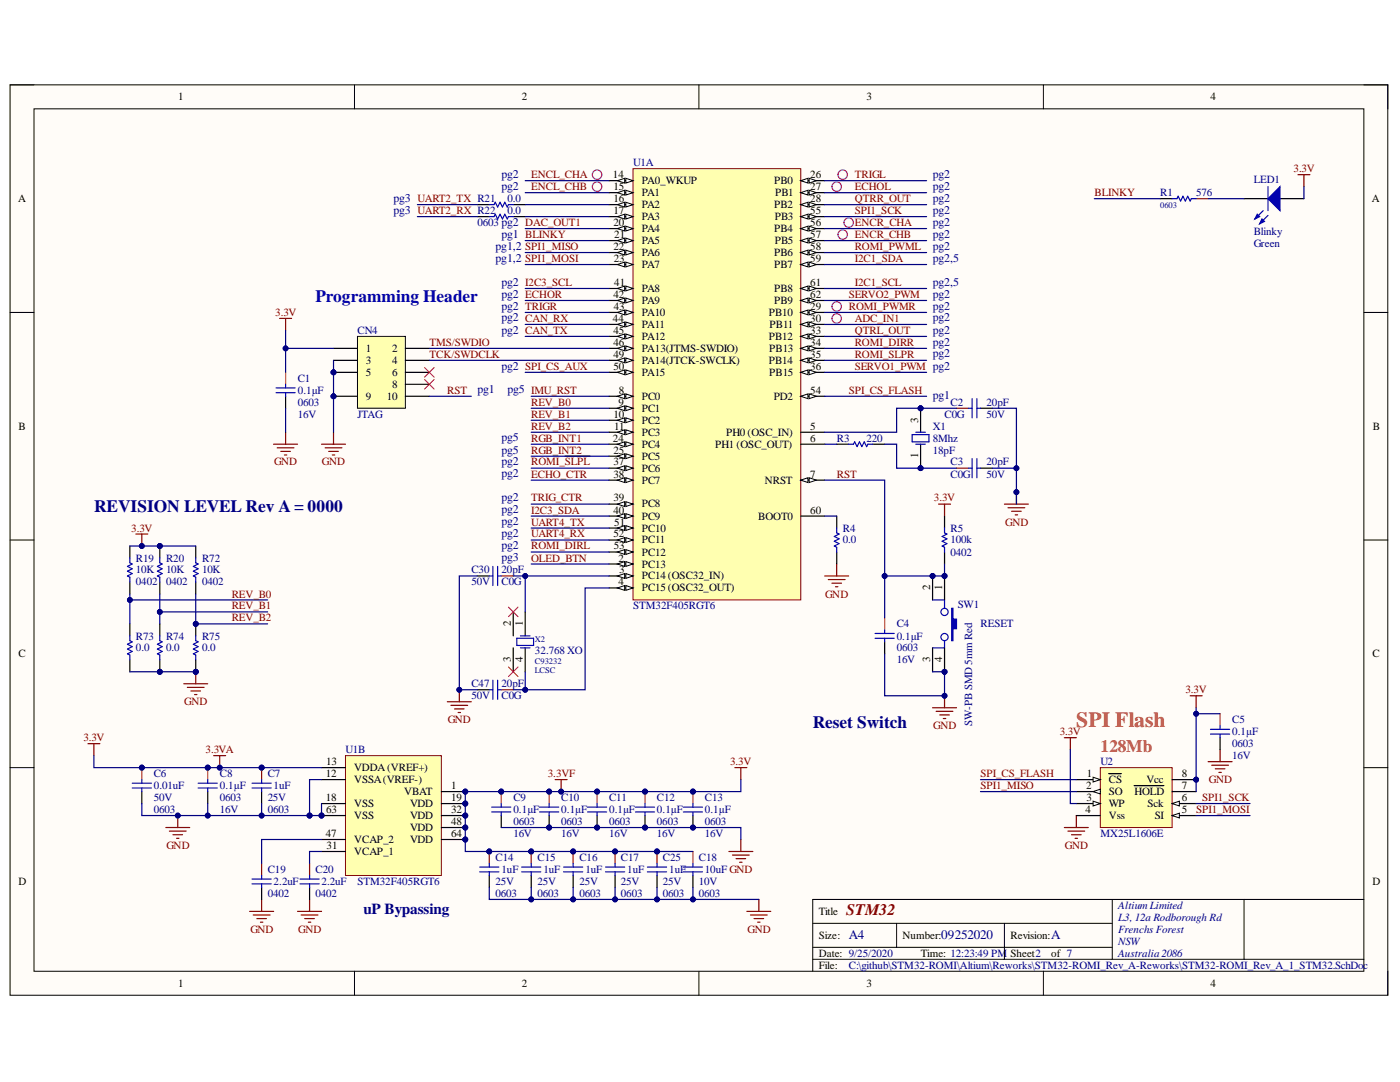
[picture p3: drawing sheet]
<svg xmlns="http://www.w3.org/2000/svg" width="279mm" height="216mm" viewBox="0 0 279 216" stroke-linecap="round" stroke-linejoin="round" font-family="sans-serif">
<defs><g id="words">
<text font-size="4.3" fill="#de4f16" x="214.8" y="145">SPI Flash</text>
<text font-size="3.5" fill="#0000bf" x="63" y="60.3">Programming Header</text>
<g font-size="3.5" fill="#000080">
<text x="18.8" y="102.2">REVISION LEVEL Rev A = 0000</text>
<text x="162.2" y="145.2">Reset Switch</text>
</g>
<text font-size="3.5" fill="#de4f16" x="219.6" y="150">128Mb</text>
<text font-size="3.2" fill="#800000" x="168.9" y="182.5">STM32</text>
<text font-size="3" fill="#000080" x="72.5" y="182.4">uP Bypassing</text>
<g font-size="2.6" fill="#000080">
<text x="169.4" y="187.4">A4</text>
<text x="187.8" y="187.4">09252020</text>
<text x="209.8" y="187.4">A</text>
</g>
<g font-size="2.4" fill="#000082">
<text x="100.1" y="35.5">pg2</text>
<text x="186.1" y="35.5">pg2</text>
<text x="78.5" y="40.3">pg3 UART2_TX R21</text>
<text x="100.1" y="37.9">pg2</text>
<text x="186.1" y="37.9">pg2</text>
<text x="186.1" y="40.3">pg2</text>
<text x="78.5" y="42.7">pg3 UART2_RX R22</text>
<text x="100.1" y="47.4">pg1 BLINKY</text>
<text x="186.1" y="42.7">pg2</text>
<text x="186.1" y="45.1">pg2</text>
<text x="186.1" y="47.4">pg2</text>
<text x="98.9" y="49.9">pg1,2 SPI1_MISO</text>
<text x="98.9" y="52.2">pg1,2 SPI1_MOSI</text>
<text x="186.1" y="49.9">pg2</text>
<text x="186.1" y="52.2">pg2,5</text>
<text x="100.1" y="57.1">pg2 I2C3_SCL</text>
<text x="100.1" y="59.4">pg2 ECHOR</text>
<text x="186.1" y="57.1">pg2,5</text>
<text x="186.1" y="59.4">pg2</text>
<text x="100.1" y="61.8">pg2 TRIGR</text>
<text x="100.1" y="64.1">pg2 CAN_RX</text>
<text x="186.1" y="61.8">pg2</text>
<text x="186.1" y="64.1">pg2</text>
<text x="100.1" y="66.6">pg2 CAN_TX</text>
<text x="186.1" y="66.6">pg2</text>
<text x="186.1" y="69">pg2</text>
<text x="186.1" y="71.3">pg2</text>
<text x="100.1" y="73.8">pg2 SPI_CS_AUX</text>
<text x="95.3" y="78.5">pg1</text>
<text x="101.3" y="78.5">pg5 IMU_RST</text>
<text x="186.1" y="79.7">pg1</text>
<text x="100.1" y="88.1">pg5</text>
<text x="100.1" y="90.5">pg5</text>
<text x="100.1" y="92.9">pg2</text>
<text x="100.1" y="95.2">pg2</text>
<text x="100.1" y="100.1">pg2</text>
<text x="100.1" y="102.4">pg2</text>
<text x="100.1" y="104.8">pg2</text>
<text x="100.1" y="107.2">pg2</text>
<text x="100.1" y="109.6">pg2</text>
<text x="100.1" y="112">pg3</text>
</g>
<g font-size="2.2">
<text x="35.6" y="20">1</text>
<text x="104.1" y="20">2</text>
<text x="173" y="20">3</text>
<text x="241.6" y="20">4</text>
<text x="122.3" y="35.6">14</text>
<text x="161.7" y="35.6">26</text>
<text x="3.6" y="40.3">A</text>
<text x="122.4" y="38">15</text>
<text x="122.4" y="40.3">16</text>
<text x="128.1" y="39.1">PA1</text>
<text x="128.1" y="41.5">PA2</text>
<text x="128.1" y="36.8">PA0_WKUP</text>
<text x="154.5" y="36.8">PB0</text>
<text x="154.5" y="41.5">PB2</text>
<text x="154.7" y="39.1">PB1</text>
<text x="161.7" y="38">27</text>
<text x="161.7" y="40.3">28</text>
<text x="273.8" y="40.3">A</text>
<text x="122.4" y="42.7">17</text>
<text x="122.4" y="45.1">20</text>
<text x="122.6" y="47.5">21</text>
<text x="128.1" y="44">PA3</text>
<text x="128.1" y="46.3">PA4</text>
<text x="154.5" y="46.3">PB4</text>
<text x="154.6" y="44">PB3</text>
<text x="161.7" y="42.7">55</text>
<text x="161.7" y="45.1">56</text>
<text x="161.7" y="47.5">57</text>
<text x="122.4" y="49.9">22</text>
<text x="122.5" y="52.3">23</text>
<text x="128.1" y="48.7">PA5</text>
<text x="128.1" y="51.1">PA6</text>
<text x="128.1" y="53.5">PA7</text>
<text x="154.5" y="51.1">PB6</text>
<text x="154.5" y="53.5">PB7</text>
<text x="154.6" y="48.7">PB5</text>
<text x="161.7" y="49.9">58</text>
<text x="161.7" y="52.3">59</text>
<text x="122.4" y="59.4">42</text>
<text x="122.6" y="57.1">41</text>
<text x="128.1" y="58.2">PA8</text>
<text x="154.5" y="58.2">PB8</text>
<text x="161.7" y="57.1">61</text>
<text x="161.7" y="59.4">62</text>
<text x="122.3" y="64.2">44</text>
<text x="122.5" y="61.9">43</text>
<text x="128.1" y="60.7">PA9</text>
<text x="128.1" y="63.1">PA10</text>
<text x="128.1" y="65.4">PA11</text>
<text x="153.4" y="63.1">PB10</text>
<text x="153.6" y="65.4">PB11</text>
<text x="154.5" y="60.7">PB9</text>
<text x="161.7" y="61.9">29</text>
<text x="161.7" y="64.2">30</text>
<text x="73" y="70.2">1</text>
<text x="78.3" y="70.2">2</text>
<text x="122.4" y="66.6">45</text>
<text x="122.4" y="69.1">46</text>
<text x="122.4" y="71.4">49</text>
<text x="128.1" y="67.8">PA12</text>
<text x="128.1" y="70.2">PA13(JTMS-SWDIO)</text>
<text x="153.4" y="67.8">PB12</text>
<text x="153.5" y="70.2">PB13</text>
<text x="161.7" y="66.6">33</text>
<text x="161.7" y="69.1">34</text>
<text x="161.7" y="71.4">35</text>
<text x="73" y="72.6">3</text>
<text x="73" y="75">5</text>
<text x="78.3" y="72.6">4</text>
<text x="78.3" y="77.4">8</text>
<text x="78.3" y="75">6</text>
<text x="122.4" y="73.8">50</text>
<text x="128.1" y="75">PA15</text>
<text x="128.1" y="72.6">PA14(JTCK-SWCLK)</text>
<text x="153.4" y="72.6">PB14</text>
<text x="153.5" y="75">PB15</text>
<text x="161.7" y="73.8">36</text>
<text x="73" y="79.8">9</text>
<text x="77.2" y="79.8">10</text>
<text x="122.4" y="83.3">10</text>
<text x="123.4" y="81">9</text>
<text x="123.5" y="78.6">8</text>
<text x="128.1" y="79.8">PC0</text>
<text x="128.1" y="82.1">PC1</text>
<text x="154.4" y="79.8">PD2</text>
<text x="161.7" y="78.6">54</text>
<text x="3.7" y="85.8">B</text>
<text x="122.3" y="88.1">24</text>
<text x="122.6" y="85.8">11</text>
<text x="128.1" y="84.5">PC2</text>
<text x="128.1" y="87">PC3</text>
<text x="128.1" y="89.3">PC4</text>
<text x="142.7" y="89.3">PH1 (OSC_OUT)</text>
<text x="144.9" y="87">PH0 (OSC_IN)</text>
<text x="161.7" y="85.8">5</text>
<text x="161.7" y="88.1">6</text>
<text x="183.3" y="84.3" transform="rotate(-90 183.3 84.3)">3</text>
<text x="274" y="85.8">B</text>
<text x="122.4" y="90.5">25</text>
<text x="122.4" y="92.9">37</text>
<text x="122.4" y="95.3">38</text>
<text x="128.1" y="91.7">PC5</text>
<text x="128.1" y="94.1">PC6</text>
<text x="161.7" y="95.3">7</text>
<text x="183.3" y="91.4" transform="rotate(-90 183.3 91.4)">1</text>
<text x="122.4" y="100.1">39</text>
<text x="128.1" y="96.5">PC7</text>
<text x="128.1" y="101.2">PC8</text>
<text x="152.7" y="96.5">NRST</text>
<text x="122.4" y="102.5">40</text>
<text x="122.4" y="107.2">52</text>
<text x="122.6" y="104.9">51</text>
<text x="128.1" y="103.7">PC9</text>
<text x="128.1" y="106.1">PC10</text>
<text x="151.3" y="103.7">BOOT0</text>
<text x="161.7" y="102.5">60</text>
<text x="122.5" y="109.6">53</text>
<text x="123.4" y="112.1">2</text>
<text x="128.1" y="108.4">PC11</text>
<text x="128.1" y="110.9">PC12</text>
<text x="128.1" y="113.2">PC13</text>
<text x="123.4" y="116.8">4</text>
<text x="123.6" y="114.4">3</text>
<text x="128.1" y="115.6">PC14 (OSC32_IN)</text>
<text x="128.1" y="118">PC15 (OSC32_OUT)</text>
<text x="185.6" y="117.8" transform="rotate(-90 185.6 117.8)">2</text>
<text x="188" y="117.8" transform="rotate(-90 188 117.8)">1</text>
<text x="101.9" y="125" transform="rotate(-90 101.9 125)">2</text>
<text x="104.3" y="125" transform="rotate(-90 104.3 125)">1</text>
<text x="3.7" y="131.2">C</text>
<text x="273.9" y="131.2">C</text>
<text x="101.9" y="132.1" transform="rotate(-90 101.9 132.1)">3</text>
<text x="104.3" y="132.2" transform="rotate(-90 104.3 132.2)">4</text>
<text x="185.6" y="132.1" transform="rotate(-90 185.6 132.1)">3</text>
<text x="188" y="132.2" transform="rotate(-90 188 132.2)">4</text>
<text x="65" y="155.1">12</text>
<text x="65.1" y="152.6">13</text>
<text x="70.7" y="153.9">VDDA(VREF+)</text>
<text x="216.9" y="155.1">1</text>
<text x="235.9" y="155.1">8</text>
<text x="65" y="159.8">18</text>
<text x="70.7" y="161">VSS</text>
<text x="70.7" y="156.3">VSSA(VREF-)</text>
<text x="80.6" y="158.6">VBAT</text>
<text x="81.8" y="161">VDD</text>
<text x="90" y="157.4">1</text>
<text x="90" y="159.8">19</text>
<text x="216.7" y="157.4">2</text>
<text x="216.8" y="159.8">3</text>
<text x="221.3" y="156.3">CS</text>
<text x="221.3" y="158.6">SO</text>
<text x="221.3" y="161">WP</text>
<text x="226.4" y="158.6">HOLD</text>
<text x="228.8" y="156.3">Vcc</text>
<text x="229" y="161">Sck</text>
<text x="235.9" y="159.8">6</text>
<text x="235.9" y="157.4">7</text>
<text x="65" y="167">47</text>
<text x="65.1" y="162.3">63</text>
<text x="70.7" y="163.4">VSS</text>
<text x="81.8" y="163.4">VDD</text>
<text x="81.8" y="165.8">VDD</text>
<text x="90" y="162.3">32</text>
<text x="90" y="164.6">48</text>
<text x="90" y="167">64</text>
<text x="216.7" y="162.3">4</text>
<text x="221.3" y="163.4">Vss</text>
<text x="230.4" y="163.4">SI</text>
<text x="235.9" y="162.3">5</text>
<text x="65.2" y="169.4">31</text>
<text x="70.7" y="170.6">VCAP_1</text>
<text x="70.7" y="168.2">VCAP_2</text>
<text x="81.8" y="168.2">VDD</text>
<text x="3.7" y="176.5">D</text>
<text x="273.9" y="176.5">D</text>
<text x="163.4" y="182.5">Title</text>
<text x="163.4" y="187.4">Size:</text>
<text x="163.4" y="190.9">Date: 9/25/2020</text>
<text x="180.1" y="187.4">Number:</text>
<text x="183.8" y="190.9">Time: 12:23:49 PM</text>
<text x="201.7" y="187.4">Revision:</text>
<text x="201.7" y="190.9">Sheet2</text>
<text x="209.8" y="190.9">of 7</text>
<text x="35.6" y="196.9">1</text>
<text x="104.1" y="196.9">2</text>
<text x="163.4" y="193.3">File:</text>
<text x="173" y="196.9">3</text>
<text x="241.6" y="196.9">4</text>
</g>
<g font-size="2.2" fill="#800000">
<text x="106" y="35.6">ENCL_CHA</text>
<text x="170.6" y="35.6">TRIGL</text>
<text x="258.2" y="34.3">3.3V</text>
<text x="106" y="38">ENCL_CHB</text>
<text x="170.6" y="40.3">QTRR_OUT</text>
<text x="170.6" y="38">ECHOL</text>
<text x="218.4" y="39.1">BLINKY</text>
<text x="170.6" y="42.7">SPI1_SCK</text>
<text x="170.6" y="45.1">ENCR_CHA</text>
<text x="170.6" y="47.5">ENCR_CHB</text>
<text x="170.6" y="49.9">ROMI_PWML</text>
<text x="170.6" y="52.3">I2C1_SDA</text>
<text x="169.4" y="59.4">SERVO2_PWM</text>
<text x="170.6" y="57.1">I2C1_SCL</text>
<text x="54.9" y="63.1">3.3V</text>
<text x="169.4" y="61.9">ROMI_PWMR</text>
<text x="170.6" y="64.2">ADC_IN1</text>
<text x="85.7" y="69.1">TMS/SWDIO</text>
<text x="85.7" y="71.4">TCK/SWDCLK</text>
<text x="170.6" y="69.1">ROMI_DIRR</text>
<text x="170.6" y="71.4">ROMI_SLPR</text>
<text x="170.6" y="66.6">QTRL_OUT</text>
<text x="170.6" y="73.8">SERVO1_PWM pg2</text>
<text x="89.3" y="78.6">RST</text>
<text x="106" y="81">REV_B0</text>
<text x="106" y="83.3">REV_B1</text>
<text x="106" y="88.1">RGB_INT1</text>
<text x="106" y="85.8">REV_B2</text>
<text x="54.7" y="92.9">GND</text>
<text x="64.2" y="92.9">GND</text>
<text x="106" y="90.5">RGB_INT2</text>
<text x="106" y="92.9">ROMI_SLPL</text>
<text x="106" y="95.3">ECHO_CTR</text>
<text x="167" y="95.3">RST</text>
<text x="106" y="100.1">TRIG_CTR</text>
<text x="186.4" y="100.1">3.3V</text>
<text x="26.2" y="106.1">3.3V</text>
<text x="106" y="102.5">I2C3_SDA</text>
<text x="106" y="104.9">UART4_TX</text>
<text x="106" y="107.2">UART4_RX</text>
<text x="200.6" y="104.9">GND</text>
<text x="106" y="112.1">OLED_BTN</text>
<text x="106" y="109.6">ROMI_DIRL</text>
<text x="46.2" y="119.2">REV_B0</text>
<text x="164.7" y="119.2">GND</text>
<text x="46.2" y="121.6">REV_B1</text>
<text x="46.2" y="124">REV_B2</text>
<text x="36.8" y="140.7">GND</text>
<text x="236.6" y="138.3">3.3V</text>
<text x="16.7" y="147.9">3.3V</text>
<text x="89.4" y="144.3">GND</text>
<text x="186.2" y="145.5">GND</text>
<text x="211.5" y="146.7">3.3V</text>
<text x="41" y="150.3">3.3VA</text>
<text x="109.3" y="155.1">3.3VF</text>
<text x="145.7" y="152.6">3.3V</text>
<text x="195.7" y="157.4">SPI1_MISO</text>
<text x="239.9" y="159.8">SPI1_SCK</text>
<text x="241.3" y="156.3">GND</text>
<text x="238.7" y="162.3">SPI1_MOSI</text>
<text x="33.2" y="169.4">GND</text>
<text x="212.5" y="169.4">GND</text>
<text x="50" y="186.1">GND</text>
<text x="59.5" y="186.1">GND</text>
<text x="149.2" y="186.1">GND</text>
</g>
<g font-size="2.2" fill="#000080">
<text x="126.4" y="33.1">U1A</text>
<text x="101.3" y="40.3">0.0</text>
<text x="231.5" y="39.1">R1</text>
<text x="238.7" y="39.1">576</text>
<text x="250.2" y="36.5">LED1</text>
<text x="95.3" y="45.1">0603 pg2 DAC_OUT1</text>
<text x="101.3" y="42.7">0.0</text>
<text x="250.2" y="46.8">Blinky</text>
<text x="250.2" y="49.2">Green</text>
<text x="71.3" y="66.6">CN4</text>
<text x="59.4" y="76.1">C1</text>
<text x="59.4" y="78.6">0.1µF</text>
<text x="59.4" y="81">0603</text>
<text x="59.4" y="83.3">16V</text>
<text x="71.3" y="83.3">JTAG</text>
<text x="188.5" y="83.3">C0G</text>
<text x="189.7" y="81">C2</text>
<text x="196.9" y="83.3">50V</text>
<text x="196.9" y="81">20pF</text>
<text x="167" y="88.1">R3</text>
<text x="173" y="88.1">220</text>
<text x="186.1" y="85.8">X1</text>
<text x="186.1" y="88.1">8Mhz</text>
<text x="186.1" y="90.5">18pF</text>
<text x="189.7" y="95.3">C0G</text>
<text x="189.7" y="92.9">C3</text>
<text x="196.9" y="95.3">50V</text>
<text x="196.9" y="92.9">20pF</text>
<text x="168.2" y="106.1">R4</text>
<text x="189.7" y="106.1">R5</text>
<text x="27.1" y="112.1">R19</text>
<text x="33.1" y="112.1">R20</text>
<text x="40.3" y="112.1">R72</text>
<text x="168.2" y="108.4">0.0</text>
<text x="189.7" y="110.9">0402</text>
<text x="189.7" y="108.4">100k</text>
<text x="27.1" y="116.8">0402</text>
<text x="27.1" y="114.4">10K</text>
<text x="33.1" y="116.8">0402</text>
<text x="33.1" y="114.4">10K</text>
<text x="40.3" y="116.8">0402</text>
<text x="40.3" y="114.4">10K</text>
<text x="94.1" y="116.8">50V</text>
<text x="94.1" y="114.4">C30</text>
<text x="100.1" y="116.8">C0G</text>
<text x="100.1" y="114.4">20pF</text>
<text x="126.4" y="121.6">STM32F405RGT6</text>
<text x="179" y="125.2">C4</text>
<text x="191.1" y="121.4">SW1</text>
<text x="195.7" y="125.2">RESET</text>
<text x="27.1" y="130">0.0</text>
<text x="27.1" y="127.6">R73</text>
<text x="33.1" y="130">0.0</text>
<text x="33.1" y="127.6">R74</text>
<text x="40.3" y="130">0.0</text>
<text x="40.3" y="127.6">R75</text>
<text x="106.8" y="130.4">32.768 XO</text>
<text x="179" y="127.6">0.1µF</text>
<text x="179" y="130">0603</text>
<text x="94.1" y="137.2">C47</text>
<text x="100.1" y="137.2">20pF</text>
<text x="179" y="132.3">16V</text>
<text x="94.1" y="139.5">50V</text>
<text x="100.1" y="139.5">C0G</text>
<text x="194" y="144.8" transform="rotate(-90 194 144.8)">SW-PB SMD 5mm Red</text>
<text x="245.9" y="146.7">0.1µF</text>
<text x="245.9" y="149.1">0603</text>
<text x="245.9" y="144.3">C5</text>
<text x="30.7" y="155.1">C6</text>
<text x="43.9" y="155.1">C8</text>
<text x="53.4" y="155.1">C7</text>
<text x="69" y="150.3">U1B</text>
<text x="219.6" y="152.6">U2</text>
<text x="245.9" y="151.4">16V</text>
<text x="30.7" y="159.8">50V</text>
<text x="30.7" y="157.4">0.01uF</text>
<text x="43.9" y="157.4">0.1µF</text>
<text x="43.9" y="159.8">0603</text>
<text x="53.4" y="159.8">25V</text>
<text x="54.6" y="157.4">1uF</text>
<text x="102.5" y="159.8">C9</text>
<text x="112" y="159.8">C10</text>
<text x="121.6" y="159.8">C11</text>
<text x="131.1" y="159.8">C12</text>
<text x="140.7" y="159.8">C13</text>
<text x="30.7" y="162.3">0603</text>
<text x="43.9" y="162.3">16V</text>
<text x="53.4" y="162.3">0603</text>
<text x="102.5" y="162.3">0.1µF</text>
<text x="102.5" y="164.6">0603</text>
<text x="102.5" y="167">16V</text>
<text x="112" y="162.3">0.1µF</text>
<text x="112" y="164.6">0603</text>
<text x="112" y="167">16V</text>
<text x="121.6" y="162.3">0.1µF</text>
<text x="121.6" y="164.6">0603</text>
<text x="121.6" y="167">16V</text>
<text x="131.1" y="162.3">0.1µF</text>
<text x="131.1" y="164.6">0603</text>
<text x="131.1" y="167">16V</text>
<text x="140.7" y="162.3">0.1µF</text>
<text x="140.7" y="164.6">0603</text>
<text x="140.7" y="167">16V</text>
<text x="219.6" y="167">MX25L1606E</text>
<text x="98.9" y="171.8">C14</text>
<text x="107.3" y="171.8">C15</text>
<text x="115.6" y="171.8">C16</text>
<text x="123.9" y="171.8">C17</text>
<text x="132.3" y="171.8">C25</text>
<text x="139.5" y="171.8">C18</text>
<text x="53.4" y="179">0402</text>
<text x="53.4" y="174.2">C19</text>
<text x="54.6" y="176.5">2.2uF</text>
<text x="63" y="179">0402</text>
<text x="63" y="174.2">C20</text>
<text x="64.2" y="176.5">2.2uF</text>
<text x="71.3" y="176.5">STM32F405RGT6</text>
<text x="98.9" y="176.5">25V</text>
<text x="98.9" y="179">0603</text>
<text x="100.1" y="174.2">1uF</text>
<text x="107.3" y="176.5">25V</text>
<text x="107.3" y="179">0603</text>
<text x="108.5" y="174.2">1uF</text>
<text x="115.6" y="176.5">25V</text>
<text x="115.6" y="179">0603</text>
<text x="116.8" y="174.2">1uF</text>
<text x="123.9" y="176.5">25V</text>
<text x="123.9" y="179">0603</text>
<text x="125.2" y="174.2">1uF</text>
<text x="132.3" y="176.5">25V</text>
<text x="132.3" y="179">0603</text>
<text x="133.6" y="174.2">1uF</text>
<text x="139.5" y="176.5">10V</text>
<text x="139.5" y="179">0603</text>
<text x="140.7" y="174.2">10uF GND</text>
<text x="223.2" y="181.4">Altium Limited</text>
<text x="223.2" y="183.7">L3, 12a Rodborough Rd</text>
<text x="223.2" y="186.1">Frenchs Forest</text>
<text x="223.2" y="188.5">NSW</text>
<text x="223.2" y="190.9">Australia2086</text>
<text x="169.4" y="193.3">C:\github\STM32-ROMI\Altium\Reworks\STM32-ROMI_Rev_A-Reworks\STM32-ROMI_Rev_A_1_STM32.SchDoc</text>
</g>
<g font-size="2.2" fill="#980000">
<text x="169.4" y="78.6">SPI_CS_FLASH</text>
<text x="195.7" y="155.1">SPI_CS_FLASH</text>
</g>
<g font-size="1.7" fill="#000080">
<text x="231.5" y="41.6">0603</text>
<text x="106.8" y="128.1">X2</text>
<text x="106.8" y="132.4">C93232</text>
<text x="106.8" y="134.4">LCSC</text>
</g>
</g></defs>
<path d="M2 16.9h275v181.7h-275z" fill-rule="evenodd" fill="#fffcf8"/>
<path d="M2 16.9h275v181.7h-275z" fill="none" stroke="#000" stroke-width=".2"/>
<path d="M6.8 21.7h265.4v172.1h-265.4z" fill-rule="evenodd" fill="#fffcf8"/>
<g fill="none" stroke="#000" stroke-width=".2">
<path d="M2 16.9h4.8M70.7 16.9v4.8M139.5 16.9v4.8M208.2 16.9v4.8M272.2 16.9h4.8v4.8M6.8 21.7h265.4v172.1h-265.4zM2 62.3h4.8M272.2 62.3h4.8M2 107.8h4.8M272.2 107.8h4.8M2 153.2h4.8M272.2 153.2h4.8"/>
<path d="M222 179.5v11.9M248.3 179.5v11.9M272.2 179.5h-110v14.3M70.7 193.8v4.8M139.5 193.8v4.8M162.2 184.2h59.8M162.2 191.4h110M162.2 189h59.8M178.9 184.2v4.8M200.5 184.2v7.2M208.2 193.8v4.8M277 193.8v4.8"/>
</g>
<circle cx="66.6" cy="74.3" r=".48" fill="#000080"/>
<circle cx="66.6" cy="74.3" r=".48" fill="none" stroke="#000080" stroke-width=".2"/>
<circle cx="66.6" cy="79.1" r=".48" fill="#000080"/>
<circle cx="66.6" cy="79.1" r=".48" fill="none" stroke="#000080" stroke-width=".2"/>
<path d="M71.3 67.1h9.6v14.4h-9.6z" fill-rule="evenodd" fill="#ffffb0"/>
<path d="M71.3 67.1h9.6v14.4h-9.6z" fill="none" stroke="#000" stroke-width=".2"/>
<path d="M66.6 69.5h4.7M66.6 71.9h4.7M66.6 74.3h4.7M80.9 69.5h4.8M80.9 71.9h4.8" fill="none" stroke="#000" stroke-width=".24"/>
<circle cx="66.6" cy="74.3" r=".48" fill="#000080"/>
<circle cx="66.6" cy="74.3" r=".48" fill="none" stroke="#000080" stroke-width=".2"/>
<path d="M66.6 79.1h4.7M80.9 76.7h4.8M80.9 79.1h4.8" fill="none" stroke="#000" stroke-width=".24"/>
<circle cx="66.6" cy="79.1" r=".48" fill="#000080"/>
<circle cx="66.6" cy="79.1" r=".48" fill="none" stroke="#000080" stroke-width=".2"/>
<path d="M80.9 74.3h4.8" fill="none" stroke="#000" stroke-width=".24"/>
<path d="M55.8 63.5h2.4M57 63.5v2.4M54.6 88.6h4.8M55.3 89.4h3.4M56 90.1h2M56.8 90.8h.4M57 86.2v2.4M64.2 88.6h4.7M64.9 89.4h3.3M65.6 90.1h1.9M66.3 90.8h.5M66.6 86.2v2.4" fill="none" stroke="#800000" stroke-width=".24"/>
<circle cx="188.5" cy="114.9" r=".48" fill="#000080"/>
<circle cx="188.5" cy="114.9" r=".48" fill="none" stroke="#000080" stroke-width=".2"/>
<circle cx="188.5" cy="134.1" r=".48" fill="#000080"/>
<circle cx="188.5" cy="134.1" r=".48" fill="none" stroke="#000080" stroke-width=".2"/>
<circle cx="186.1" cy="114.9" r=".48" fill="#000080"/>
<circle cx="186.1" cy="114.9" r=".48" fill="none" stroke="#000080" stroke-width=".2"/>
<g fill="none" stroke="#00f" stroke-width=".24">
<path d="M186.1 119.7h2.4v1.7M188.5 127.8v1.5h-2.4"/>
<circle cx="188.5" cy="127.1" r=".72"/>
<circle cx="188.5" cy="122.1" r=".72"/>
</g>
<path d="M188.5 114.9v4.8" fill="none" stroke="#000" stroke-width=".24"/>
<circle cx="188.5" cy="114.9" r=".48" fill="#000080"/>
<circle cx="188.5" cy="114.9" r=".48" fill="none" stroke="#000080" stroke-width=".2"/>
<path d="M188.5 129.3v4.7" fill="none" stroke="#000" stroke-width=".24"/>
<circle cx="188.5" cy="134.1" r=".48" fill="#000080"/>
<circle cx="188.5" cy="134.1" r=".48" fill="none" stroke="#000080" stroke-width=".2"/>
<path d="M186.1 114.9v4.8M186.1 129.3v4.7" fill="none" stroke="#000" stroke-width=".24"/>
<circle cx="186.1" cy="114.9" r=".48" fill="#000080"/>
<circle cx="186.1" cy="114.9" r=".48" fill="none" stroke="#000080" stroke-width=".2"/>
<path d="M189.9 121.4h.3v2.1h.7v1.9h-.7v2.4h-.3z" fill-rule="evenodd" fill="#00f"/>
<path d="M189.9 121.4h.3v2.1h.7v1.9h-.7v2.4h-.3z" fill="none" stroke="#00f" stroke-width=".24"/>
<path d="M188.5 138.8v2.4M186.1 141.2h4.8M186.8 141.9h3.4M187.6 142.7h1.9M188.3 143.4h.4" fill="none" stroke="#800000" stroke-width=".24"/>
<circle cx="188.5" cy="138.8" r=".48" fill="#000080"/>
<circle cx="188.5" cy="138.8" r=".48" fill="none" stroke="#000080" stroke-width=".2"/>
<path d="M202.9 98.2v2.4M164.6 114.9h4.8M165.3 115.6h3.4M166 116.4h1.9M166.7 117.1h.5M167 112.5v2.4M187.3 100.6h2.4M188.5 100.6v2.4M200.5 100.6h4.7M201.2 101.3h3.3M201.9 102h1.9M202.6 102.7h.5" fill="none" stroke="#800000" stroke-width=".24"/>
<path d="M84.7 73.3l1.9 2M84.7 75.7l1.9 1.9M86.6 73.3l-1.9 2M86.6 75.7l-1.9 1.9" fill="none" stroke="#f00" stroke-width=".2"/>
<circle cx="202.8" cy="98.2" r=".48" fill="#000080"/>
<circle cx="202.8" cy="98.2" r=".48" fill="none" stroke="#000080" stroke-width=".2"/>
<circle cx="183.7" cy="93.4" r=".48" fill="#000080"/>
<circle cx="183.7" cy="93.4" r=".48" fill="none" stroke="#000080" stroke-width=".2"/>
<circle cx="183.7" cy="81.5" r=".48" fill="#000080"/>
<circle cx="183.7" cy="81.5" r=".48" fill="none" stroke="#000080" stroke-width=".2"/>
<path d="M183.7 88.6v4.8" fill="none" stroke="#000" stroke-width=".24"/>
<circle cx="183.7" cy="93.4" r=".48" fill="#000080"/>
<circle cx="183.7" cy="93.4" r=".48" fill="none" stroke="#000080" stroke-width=".2"/>
<path d="M183.7 81.5v4.7" fill="none" stroke="#000" stroke-width=".24"/>
<circle cx="183.7" cy="81.5" r=".48" fill="#000080"/>
<circle cx="183.7" cy="81.5" r=".48" fill="none" stroke="#000080" stroke-width=".2"/>
<path d="M182 86.7h3.4v1.5h-3.4zM182.8 86.2h1.9M182.8 88.6h1.9" fill="none" stroke="#00f" stroke-width=".24"/>
<path d="M259 34.9h2.4M260.2 34.9v2.3" fill="none" stroke="#800000" stroke-width=".24"/>
<path d="M126.3 33.7h33.5v86h-33.5z" fill-rule="evenodd" fill="#ffffb0"/>
<path d="M126.3 33.7h33.5v86h-33.5z" fill="none" stroke="#800000" stroke-width=".2"/>
<path d="M121.6 38.4h4.7" fill="none" stroke="#000" stroke-width=".24"/>
<path d="M124.9 38l1.4 .4-1.4 .5z" fill="#f8fcff"/>
<path d="M124.9 38l1.4 .4-1.4 .5z" fill="none" stroke="#000" stroke-width=".2"/>
<path d="M123.2 38.4l1.5-.4v.9z" fill="#f8fcff"/>
<path d="M123.2 38.4l1.5-.4v.9z" fill="none" stroke="#000" stroke-width=".2"/>
<path d="M121.6 40.8h4.7" fill="none" stroke="#000" stroke-width=".24"/>
<path d="M124.9 40.4l1.4 .4-1.4 .5z" fill="#f8fcff"/>
<path d="M124.9 40.4l1.4 .4-1.4 .5z" fill="none" stroke="#000" stroke-width=".2"/>
<path d="M123.2 40.8l1.5-.4v.9z" fill="#f8fcff"/>
<path d="M123.2 40.8l1.5-.4v.9z" fill="none" stroke="#000" stroke-width=".2"/>
<path d="M121.6 43.2h4.7" fill="none" stroke="#000" stroke-width=".24"/>
<path d="M124.9 42.7l1.4 .5-1.4 .5z" fill="#f8fcff"/>
<path d="M124.9 42.7l1.4 .5-1.4 .5z" fill="none" stroke="#000" stroke-width=".2"/>
<path d="M123.2 43.2l1.5-.5v1z" fill="#f8fcff"/>
<path d="M123.2 43.2l1.5-.5v1z" fill="none" stroke="#000" stroke-width=".2"/>
<path d="M121.6 45.6h4.7" fill="none" stroke="#000" stroke-width=".24"/>
<path d="M124.9 45.1l1.4 .5-1.4 .5z" fill="#f8fcff"/>
<path d="M124.9 45.1l1.4 .5-1.4 .5z" fill="none" stroke="#000" stroke-width=".2"/>
<path d="M123.2 45.6l1.5-.5v1z" fill="#f8fcff"/>
<path d="M123.2 45.6l1.5-.5v1z" fill="none" stroke="#000" stroke-width=".2"/>
<path d="M121.6 48h4.7" fill="none" stroke="#000" stroke-width=".24"/>
<path d="M124.9 47.5l1.4 .5-1.4 .5z" fill="#f8fcff"/>
<path d="M124.9 47.5l1.4 .5-1.4 .5z" fill="none" stroke="#000" stroke-width=".2"/>
<path d="M123.2 48l1.5-.5v1z" fill="#f8fcff"/>
<path d="M123.2 48l1.5-.5v1z" fill="none" stroke="#000" stroke-width=".2"/>
<path d="M121.6 50.4h4.7" fill="none" stroke="#000" stroke-width=".24"/>
<path d="M124.9 49.9l1.4 .5-1.4 .5z" fill="#f8fcff"/>
<path d="M124.9 49.9l1.4 .5-1.4 .5z" fill="none" stroke="#000" stroke-width=".2"/>
<path d="M123.2 50.4l1.5-.5v1z" fill="#f8fcff"/>
<path d="M123.2 50.4l1.5-.5v1z" fill="none" stroke="#000" stroke-width=".2"/>
<path d="M121.6 52.8h4.7" fill="none" stroke="#000" stroke-width=".24"/>
<path d="M124.9 52.3l1.4 .5-1.4 .5z" fill="#f8fcff"/>
<path d="M124.9 52.3l1.4 .5-1.4 .5z" fill="none" stroke="#000" stroke-width=".2"/>
<path d="M123.2 52.8l1.5-.5v1z" fill="#f8fcff"/>
<path d="M123.2 52.8l1.5-.5v1z" fill="none" stroke="#000" stroke-width=".2"/>
<path d="M121.6 57.6h4.7" fill="none" stroke="#000" stroke-width=".24"/>
<path d="M124.9 57.1l1.4 .5-1.4 .4z" fill="#f8fcff"/>
<path d="M124.9 57.1l1.4 .5-1.4 .4z" fill="none" stroke="#000" stroke-width=".2"/>
<path d="M123.2 57.6l1.5-.5v.9z" fill="#f8fcff"/>
<path d="M123.2 57.6l1.5-.5v.9z" fill="none" stroke="#000" stroke-width=".2"/>
<path d="M121.6 60h4.7" fill="none" stroke="#000" stroke-width=".24"/>
<path d="M124.9 59.5l1.4 .5-1.4 .4z" fill="#f8fcff"/>
<path d="M124.9 59.5l1.4 .5-1.4 .4z" fill="none" stroke="#000" stroke-width=".2"/>
<path d="M123.2 60l1.5-.5v.9z" fill="#f8fcff"/>
<path d="M123.2 60l1.5-.5v.9z" fill="none" stroke="#000" stroke-width=".2"/>
<path d="M121.6 62.3h4.7" fill="none" stroke="#000" stroke-width=".24"/>
<path d="M124.9 61.9l1.4 .4-1.4 .5z" fill="#f8fcff"/>
<path d="M124.9 61.9l1.4 .4-1.4 .5z" fill="none" stroke="#000" stroke-width=".2"/>
<path d="M123.2 62.3l1.5-.4v.9z" fill="#f8fcff"/>
<path d="M123.2 62.3l1.5-.4v.9z" fill="none" stroke="#000" stroke-width=".2"/>
<path d="M121.6 64.7h4.7" fill="none" stroke="#000" stroke-width=".24"/>
<path d="M124.9 64.3l1.4 .4-1.4 .5z" fill="#f8fcff"/>
<path d="M124.9 64.3l1.4 .4-1.4 .5z" fill="none" stroke="#000" stroke-width=".2"/>
<path d="M123.2 64.7l1.5-.4v.9z" fill="#f8fcff"/>
<path d="M123.2 64.7l1.5-.4v.9z" fill="none" stroke="#000" stroke-width=".2"/>
<path d="M121.6 67.1h4.7" fill="none" stroke="#000" stroke-width=".24"/>
<path d="M124.9 66.6l1.4 .5-1.4 .5z" fill="#f8fcff"/>
<path d="M124.9 66.6l1.4 .5-1.4 .5z" fill="none" stroke="#000" stroke-width=".2"/>
<path d="M123.2 67.1l1.5-.5v1z" fill="#f8fcff"/>
<path d="M123.2 67.1l1.5-.5v1z" fill="none" stroke="#000" stroke-width=".2"/>
<path d="M121.6 74.3h4.7" fill="none" stroke="#000" stroke-width=".24"/>
<path d="M124.9 73.8l1.4 .5-1.4 .5z" fill="#f8fcff"/>
<path d="M124.9 73.8l1.4 .5-1.4 .5z" fill="none" stroke="#000" stroke-width=".2"/>
<path d="M123.2 74.3l1.5-.5v1z" fill="#f8fcff"/>
<path d="M123.2 74.3l1.5-.5v1z" fill="none" stroke="#000" stroke-width=".2"/>
<path d="M159.8 36.1h4.8" fill="none" stroke="#000" stroke-width=".24"/>
<path d="M159.8 36.1l1.4-.5v.9z" fill="#f8fcff"/>
<path d="M159.8 36.1l1.4-.5v.9z" fill="none" stroke="#000" stroke-width=".2"/>
<path d="M161.5 35.6l1.4 .5-1.4 .4z" fill="#f8fcff"/>
<path d="M161.5 35.6l1.4 .5-1.4 .4z" fill="none" stroke="#000" stroke-width=".2"/>
<path d="M159.8 38.4h4.8" fill="none" stroke="#000" stroke-width=".24"/>
<path d="M159.8 38.4l1.4-.4v.9z" fill="#f8fcff"/>
<path d="M159.8 38.4l1.4-.4v.9z" fill="none" stroke="#000" stroke-width=".2"/>
<path d="M161.5 38l1.4 .4-1.4 .5z" fill="#f8fcff"/>
<path d="M161.5 38l1.4 .4-1.4 .5z" fill="none" stroke="#000" stroke-width=".2"/>
<path d="M159.8 40.8h4.8" fill="none" stroke="#000" stroke-width=".24"/>
<path d="M159.8 40.8l1.4-.4v.9z" fill="#f8fcff"/>
<path d="M159.8 40.8l1.4-.4v.9z" fill="none" stroke="#000" stroke-width=".2"/>
<path d="M161.5 40.4l1.4 .4-1.4 .5z" fill="#f8fcff"/>
<path d="M161.5 40.4l1.4 .4-1.4 .5z" fill="none" stroke="#000" stroke-width=".2"/>
<path d="M159.8 43.2h4.8" fill="none" stroke="#000" stroke-width=".24"/>
<path d="M159.8 43.2l1.4-.5v1z" fill="#f8fcff"/>
<path d="M159.8 43.2l1.4-.5v1z" fill="none" stroke="#000" stroke-width=".2"/>
<path d="M161.5 42.7l1.4 .5-1.4 .5z" fill="#f8fcff"/>
<path d="M161.5 42.7l1.4 .5-1.4 .5z" fill="none" stroke="#000" stroke-width=".2"/>
<path d="M159.8 45.6h4.8" fill="none" stroke="#000" stroke-width=".24"/>
<path d="M159.8 45.6l1.4-.5v1z" fill="#f8fcff"/>
<path d="M159.8 45.6l1.4-.5v1z" fill="none" stroke="#000" stroke-width=".2"/>
<path d="M161.5 45.1l1.4 .5-1.4 .5z" fill="#f8fcff"/>
<path d="M161.5 45.1l1.4 .5-1.4 .5z" fill="none" stroke="#000" stroke-width=".2"/>
<path d="M159.8 48h4.8" fill="none" stroke="#000" stroke-width=".24"/>
<path d="M159.8 48l1.4-.5v1z" fill="#f8fcff"/>
<path d="M159.8 48l1.4-.5v1z" fill="none" stroke="#000" stroke-width=".2"/>
<path d="M161.5 47.5l1.4 .5-1.4 .5z" fill="#f8fcff"/>
<path d="M161.5 47.5l1.4 .5-1.4 .5z" fill="none" stroke="#000" stroke-width=".2"/>
<path d="M159.8 50.4h4.8" fill="none" stroke="#000" stroke-width=".24"/>
<path d="M159.8 50.4l1.4-.5v1z" fill="#f8fcff"/>
<path d="M159.8 50.4l1.4-.5v1z" fill="none" stroke="#000" stroke-width=".2"/>
<path d="M161.5 49.9l1.4 .5-1.4 .5z" fill="#f8fcff"/>
<path d="M161.5 49.9l1.4 .5-1.4 .5z" fill="none" stroke="#000" stroke-width=".2"/>
<path d="M159.8 52.8h4.8" fill="none" stroke="#000" stroke-width=".24"/>
<path d="M159.8 52.8l1.4-.5v1z" fill="#f8fcff"/>
<path d="M159.8 52.8l1.4-.5v1z" fill="none" stroke="#000" stroke-width=".2"/>
<path d="M161.5 52.3l1.4 .5-1.4 .5z" fill="#f8fcff"/>
<path d="M161.5 52.3l1.4 .5-1.4 .5z" fill="none" stroke="#000" stroke-width=".2"/>
<path d="M159.8 57.6h4.8" fill="none" stroke="#000" stroke-width=".24"/>
<path d="M159.8 57.6l1.4-.5v.9z" fill="#f8fcff"/>
<path d="M159.8 57.6l1.4-.5v.9z" fill="none" stroke="#000" stroke-width=".2"/>
<path d="M161.5 57.1l1.4 .5-1.4 .4z" fill="#f8fcff"/>
<path d="M161.5 57.1l1.4 .5-1.4 .4z" fill="none" stroke="#000" stroke-width=".2"/>
<path d="M159.8 60h4.8" fill="none" stroke="#000" stroke-width=".24"/>
<path d="M159.8 60l1.4-.5v.9z" fill="#f8fcff"/>
<path d="M159.8 60l1.4-.5v.9z" fill="none" stroke="#000" stroke-width=".2"/>
<path d="M161.5 59.5l1.4 .5-1.4 .4z" fill="#f8fcff"/>
<path d="M161.5 59.5l1.4 .5-1.4 .4z" fill="none" stroke="#000" stroke-width=".2"/>
<path d="M159.8 62.3h4.8" fill="none" stroke="#000" stroke-width=".24"/>
<path d="M159.8 62.3l1.4-.4v.9z" fill="#f8fcff"/>
<path d="M159.8 62.3l1.4-.4v.9z" fill="none" stroke="#000" stroke-width=".2"/>
<path d="M161.5 61.9l1.4 .4-1.4 .5z" fill="#f8fcff"/>
<path d="M161.5 61.9l1.4 .4-1.4 .5z" fill="none" stroke="#000" stroke-width=".2"/>
<path d="M159.8 64.7h4.8" fill="none" stroke="#000" stroke-width=".24"/>
<path d="M159.8 64.7l1.4-.4v.9z" fill="#f8fcff"/>
<path d="M159.8 64.7l1.4-.4v.9z" fill="none" stroke="#000" stroke-width=".2"/>
<path d="M161.5 64.3l1.4 .4-1.4 .5z" fill="#f8fcff"/>
<path d="M161.5 64.3l1.4 .4-1.4 .5z" fill="none" stroke="#000" stroke-width=".2"/>
<path d="M159.8 67.1h4.8" fill="none" stroke="#000" stroke-width=".24"/>
<path d="M159.8 67.1l1.4-.5v1z" fill="#f8fcff"/>
<path d="M159.8 67.1l1.4-.5v1z" fill="none" stroke="#000" stroke-width=".2"/>
<path d="M161.5 66.6l1.4 .5-1.4 .5z" fill="#f8fcff"/>
<path d="M161.5 66.6l1.4 .5-1.4 .5z" fill="none" stroke="#000" stroke-width=".2"/>
<path d="M159.8 69.5h4.8" fill="none" stroke="#000" stroke-width=".24"/>
<path d="M159.8 69.5l1.4-.5v1z" fill="#f8fcff"/>
<path d="M159.8 69.5l1.4-.5v1z" fill="none" stroke="#000" stroke-width=".2"/>
<path d="M161.5 69l1.4 .5-1.4 .5z" fill="#f8fcff"/>
<path d="M161.5 69l1.4 .5-1.4 .5z" fill="none" stroke="#000" stroke-width=".2"/>
<path d="M159.8 71.9h4.8" fill="none" stroke="#000" stroke-width=".24"/>
<path d="M159.8 71.9l1.4-.5v1z" fill="#f8fcff"/>
<path d="M159.8 71.9l1.4-.5v1z" fill="none" stroke="#000" stroke-width=".2"/>
<path d="M161.5 71.4l1.4 .5-1.4 .5z" fill="#f8fcff"/>
<path d="M161.5 71.4l1.4 .5-1.4 .5z" fill="none" stroke="#000" stroke-width=".2"/>
<path d="M159.8 74.3h4.8" fill="none" stroke="#000" stroke-width=".24"/>
<path d="M159.8 74.3l1.4-.5v1z" fill="#f8fcff"/>
<path d="M159.8 74.3l1.4-.5v1z" fill="none" stroke="#000" stroke-width=".2"/>
<path d="M161.5 73.8l1.4 .5-1.4 .5z" fill="#f8fcff"/>
<path d="M161.5 73.8l1.4 .5-1.4 .5z" fill="none" stroke="#000" stroke-width=".2"/>
<path d="M121.6 79.1h4.7" fill="none" stroke="#000" stroke-width=".24"/>
<path d="M124.9 78.6l1.4 .5-1.4 .5z" fill="#f8fcff"/>
<path d="M124.9 78.6l1.4 .5-1.4 .5z" fill="none" stroke="#000" stroke-width=".2"/>
<path d="M123.2 79.1l1.5-.5v1z" fill="#f8fcff"/>
<path d="M123.2 79.1l1.5-.5v1z" fill="none" stroke="#000" stroke-width=".2"/>
<path d="M121.6 81.5h4.7" fill="none" stroke="#000" stroke-width=".24"/>
<path d="M124.9 81l1.4 .5-1.4 .4z" fill="#f8fcff"/>
<path d="M124.9 81l1.4 .5-1.4 .4z" fill="none" stroke="#000" stroke-width=".2"/>
<path d="M123.2 81.5l1.5-.5v.9z" fill="#f8fcff"/>
<path d="M123.2 81.5l1.5-.5v.9z" fill="none" stroke="#000" stroke-width=".2"/>
<path d="M121.6 83.9h4.7" fill="none" stroke="#000" stroke-width=".24"/>
<path d="M124.9 83.4l1.4 .5-1.4 .4z" fill="#f8fcff"/>
<path d="M124.9 83.4l1.4 .5-1.4 .4z" fill="none" stroke="#000" stroke-width=".2"/>
<path d="M123.2 83.9l1.5-.5v.9z" fill="#f8fcff"/>
<path d="M123.2 83.9l1.5-.5v.9z" fill="none" stroke="#000" stroke-width=".2"/>
<path d="M121.6 86.2h4.7" fill="none" stroke="#000" stroke-width=".24"/>
<path d="M124.9 85.8l1.4 .4-1.4 .5z" fill="#f8fcff"/>
<path d="M124.9 85.8l1.4 .4-1.4 .5z" fill="none" stroke="#000" stroke-width=".2"/>
<path d="M123.2 86.2l1.5-.4v.9z" fill="#f8fcff"/>
<path d="M123.2 86.2l1.5-.4v.9z" fill="none" stroke="#000" stroke-width=".2"/>
<path d="M121.6 88.6h4.7" fill="none" stroke="#000" stroke-width=".24"/>
<path d="M124.9 88.2l1.4 .4-1.4 .5z" fill="#f8fcff"/>
<path d="M124.9 88.2l1.4 .4-1.4 .5z" fill="none" stroke="#000" stroke-width=".2"/>
<path d="M123.2 88.6l1.5-.4v.9z" fill="#f8fcff"/>
<path d="M123.2 88.6l1.5-.4v.9z" fill="none" stroke="#000" stroke-width=".2"/>
<path d="M121.6 91h4.7" fill="none" stroke="#000" stroke-width=".24"/>
<path d="M124.9 90.5l1.4 .5-1.4 .5z" fill="#f8fcff"/>
<path d="M124.9 90.5l1.4 .5-1.4 .5z" fill="none" stroke="#000" stroke-width=".2"/>
<path d="M123.2 91l1.5-.5v1z" fill="#f8fcff"/>
<path d="M123.2 91l1.5-.5v1z" fill="none" stroke="#000" stroke-width=".2"/>
<path d="M121.6 93.4h4.7" fill="none" stroke="#000" stroke-width=".24"/>
<path d="M124.9 92.9l1.4 .5-1.4 .5z" fill="#f8fcff"/>
<path d="M124.9 92.9l1.4 .5-1.4 .5z" fill="none" stroke="#000" stroke-width=".2"/>
<path d="M123.2 93.4l1.5-.5v1z" fill="#f8fcff"/>
<path d="M123.2 93.4l1.5-.5v1z" fill="none" stroke="#000" stroke-width=".2"/>
<path d="M121.6 95.8h4.7" fill="none" stroke="#000" stroke-width=".24"/>
<path d="M124.9 95.3l1.4 .5-1.4 .5z" fill="#f8fcff"/>
<path d="M124.9 95.3l1.4 .5-1.4 .5z" fill="none" stroke="#000" stroke-width=".2"/>
<path d="M123.2 95.8l1.5-.5v1z" fill="#f8fcff"/>
<path d="M123.2 95.8l1.5-.5v1z" fill="none" stroke="#000" stroke-width=".2"/>
<path d="M121.6 100.6h4.7" fill="none" stroke="#000" stroke-width=".24"/>
<path d="M124.9 100.1l1.4 .5-1.4 .5z" fill="#f8fcff"/>
<path d="M124.9 100.1l1.4 .5-1.4 .5z" fill="none" stroke="#000" stroke-width=".2"/>
<path d="M123.2 100.6l1.5-.5v1z" fill="#f8fcff"/>
<path d="M123.2 100.6l1.5-.5v1z" fill="none" stroke="#000" stroke-width=".2"/>
<path d="M121.6 103h4.7" fill="none" stroke="#000" stroke-width=".24"/>
<path d="M124.9 102.5l1.4 .5-1.4 .5z" fill="#f8fcff"/>
<path d="M124.9 102.5l1.4 .5-1.4 .5z" fill="none" stroke="#000" stroke-width=".2"/>
<path d="M123.2 103l1.5-.5v1z" fill="#f8fcff"/>
<path d="M123.2 103l1.5-.5v1z" fill="none" stroke="#000" stroke-width=".2"/>
<path d="M121.6 105.4h4.7" fill="none" stroke="#000" stroke-width=".24"/>
<path d="M124.9 104.9l1.4 .5-1.4 .4z" fill="#f8fcff"/>
<path d="M124.9 104.9l1.4 .5-1.4 .4z" fill="none" stroke="#000" stroke-width=".2"/>
<path d="M123.2 105.4l1.5-.5v.9z" fill="#f8fcff"/>
<path d="M123.2 105.4l1.5-.5v.9z" fill="none" stroke="#000" stroke-width=".2"/>
<path d="M121.6 107.8h4.7" fill="none" stroke="#000" stroke-width=".24"/>
<path d="M124.9 107.3l1.4 .5-1.4 .4z" fill="#f8fcff"/>
<path d="M124.9 107.3l1.4 .5-1.4 .4z" fill="none" stroke="#000" stroke-width=".2"/>
<path d="M123.2 107.8l1.5-.5v.9z" fill="#f8fcff"/>
<path d="M123.2 107.8l1.5-.5v.9z" fill="none" stroke="#000" stroke-width=".2"/>
<path d="M121.6 110.1h4.7" fill="none" stroke="#000" stroke-width=".24"/>
<path d="M124.9 109.7l1.4 .4-1.4 .5z" fill="#f8fcff"/>
<path d="M124.9 109.7l1.4 .4-1.4 .5z" fill="none" stroke="#000" stroke-width=".2"/>
<path d="M123.2 110.1l1.5-.4v.9z" fill="#f8fcff"/>
<path d="M123.2 110.1l1.5-.4v.9z" fill="none" stroke="#000" stroke-width=".2"/>
<path d="M121.6 112.5h4.7" fill="none" stroke="#000" stroke-width=".24"/>
<path d="M124.9 112.1l1.4 .4-1.4 .5z" fill="#f8fcff"/>
<path d="M124.9 112.1l1.4 .4-1.4 .5z" fill="none" stroke="#000" stroke-width=".2"/>
<path d="M123.2 112.5l1.5-.4v.9z" fill="#f8fcff"/>
<path d="M123.2 112.5l1.5-.4v.9z" fill="none" stroke="#000" stroke-width=".2"/>
<path d="M159.8 95.8h4.8" fill="none" stroke="#000" stroke-width=".24"/>
<path d="M159.8 95.8l1.4-.5v1z" fill="#f8fcff"/>
<path d="M159.8 95.8l1.4-.5v1z" fill="none" stroke="#000" stroke-width=".2"/>
<path d="M161.5 95.3l1.4 .5-1.4 .5z" fill="#f8fcff"/>
<path d="M161.5 95.3l1.4 .5-1.4 .5z" fill="none" stroke="#000" stroke-width=".2"/>
<path d="M159.8 79.1h4.8M159.8 103h4.8" fill="none" stroke="#000" stroke-width=".24"/>
<path d="M159.8 79.1l1.4-.5v1z" fill="#f8fcff"/>
<path d="M159.8 79.1l1.4-.5v1z" fill="none" stroke="#000" stroke-width=".2"/>
<path d="M161.5 78.6l1.4 .5-1.4 .5z" fill="#f8fcff"/>
<path d="M161.5 78.6l1.4 .5-1.4 .5z" fill="none" stroke="#000" stroke-width=".2"/>
<path d="M121.6 36.1h4.7" fill="none" stroke="#000" stroke-width=".24"/>
<path d="M124.9 35.6l1.4 .5-1.4 .4z" fill="#f8fcff"/>
<path d="M124.9 35.6l1.4 .5-1.4 .4z" fill="none" stroke="#000" stroke-width=".2"/>
<path d="M123.2 36.1l1.5-.5v.9z" fill="#f8fcff"/>
<path d="M123.2 36.1l1.5-.5v.9z" fill="none" stroke="#000" stroke-width=".2"/>
<path d="M121.6 69.5h4.7" fill="none" stroke="#000" stroke-width=".24"/>
<path d="M124.9 69l1.4 .5-1.4 .5z" fill="#f8fcff"/>
<path d="M124.9 69l1.4 .5-1.4 .5z" fill="none" stroke="#000" stroke-width=".2"/>
<path d="M123.2 69.5l1.5-.5v1z" fill="#f8fcff"/>
<path d="M123.2 69.5l1.5-.5v1z" fill="none" stroke="#000" stroke-width=".2"/>
<path d="M121.6 71.9h4.7" fill="none" stroke="#000" stroke-width=".24"/>
<path d="M124.9 71.4l1.4 .5-1.4 .5z" fill="#f8fcff"/>
<path d="M124.9 71.4l1.4 .5-1.4 .5z" fill="none" stroke="#000" stroke-width=".2"/>
<path d="M123.2 71.9l1.5-.5v1z" fill="#f8fcff"/>
<path d="M123.2 71.9l1.5-.5v1z" fill="none" stroke="#000" stroke-width=".2"/>
<path d="M121.6 114.9h4.7" fill="none" stroke="#000" stroke-width=".24"/>
<path d="M124.9 114.5l1.4 .4-1.4 .5z" fill="#f8fcff"/>
<path d="M124.9 114.5l1.4 .4-1.4 .5z" fill="none" stroke="#000" stroke-width=".2"/>
<path d="M123.2 114.9l1.5-.4v.9z" fill="#f8fcff"/>
<path d="M123.2 114.9l1.5-.4v.9z" fill="none" stroke="#000" stroke-width=".2"/>
<path d="M121.6 117.3h4.7" fill="none" stroke="#000" stroke-width=".24"/>
<path d="M124.9 116.8l1.4 .5-1.4 .5z" fill="#f8fcff"/>
<path d="M124.9 116.8l1.4 .5-1.4 .5z" fill="none" stroke="#000" stroke-width=".2"/>
<path d="M123.2 117.3l1.5-.5v1z" fill="#f8fcff"/>
<path d="M123.2 117.3l1.5-.5v1z" fill="none" stroke="#000" stroke-width=".2"/>
<path d="M159.8 86.2h4.8M159.8 88.6h4.8M167 88.6h2.4M174.2 88.6h2.4M195.7 81.5h2.4M195.7 93.4h2.4M167 103v2.4M167 110.1v2.4M188.5 103v2.4M188.5 110.2v2.3" fill="none" stroke="#000" stroke-width=".24"/>
<path d="M190.9 81.5h2.4M190.9 93.4h2.4" fill="none" stroke="#bf0000" stroke-width=".24"/>
<path d="M194 79.6v3.8M195 79.6v3.8M169.4 88.6h.9l.3-.4 .4 .9 .5-.9 .5 .9 .5-.9 .5 .9 .2-.5h1M193.3 81.5h.7M193.3 93.4h.7M194 91.5v3.8M195 91.5v3.8M195 81.5h.7M195 93.4h.7M167 105.4v.9l.5 .3-1 .4 1 .5-1 .5 1 .5-1 .5 .5 .2v.9M188.5 105.4v.9l.5 .3-1 .4 1 .5-1 .5 1 .5-1 .5 .5 .2v1" fill="none" stroke="#00f" stroke-width=".24"/>
<circle cx="28.3" cy="153.2" r=".48" fill="#000080"/>
<circle cx="28.3" cy="153.2" r=".48" fill="none" stroke="#000080" stroke-width=".2"/>
<path d="M28.3 153.2v2.4" fill="none" stroke="#de4f16" stroke-width=".24"/>
<circle cx="28.3" cy="153.2" r=".48" fill="#000080"/>
<circle cx="28.3" cy="153.2" r=".48" fill="none" stroke="#000080" stroke-width=".2"/>
<path d="M28.3 158v2.3" fill="none" stroke="#000" stroke-width=".24"/>
<path d="M26.4 157.2h3.8M26.4 156.3h3.8M28.3 155.6v.7M28.3 157.2v.8" fill="none" stroke="#00f" stroke-width=".24"/>
<path d="M33.1 165.1h4.8M33.8 165.8h3.3M34.5 166.6h1.9M35.2 167.3h.5M35.5 162.7v2.4" fill="none" stroke="#800000" stroke-width=".24"/>
<circle cx="35.5" cy="162.7" r=".48" fill="#000080"/>
<circle cx="35.5" cy="162.7" r=".48" fill="none" stroke="#000080" stroke-width=".2"/>
<path d="M145.5 169.9h4.7M146.2 170.6h3.3M146.9 171.3h1.9M147.6 172.1h.5M147.9 167.5v2.4M151.4 179.5v2.4M149.1 181.9h4.7M149.8 182.6h3.3M150.5 183.3h1.9M151.2 184h.5" fill="none" stroke="#800000" stroke-width=".24"/>
<circle cx="92.9" cy="158" r=".48" fill="#000080"/>
<circle cx="92.9" cy="158" r=".48" fill="none" stroke="#000080" stroke-width=".2"/>
<circle cx="92.9" cy="160.3" r=".48" fill="#000080"/>
<circle cx="92.9" cy="160.3" r=".48" fill="none" stroke="#000080" stroke-width=".2"/>
<circle cx="92.9" cy="162.7" r=".48" fill="#000080"/>
<circle cx="92.9" cy="162.7" r=".48" fill="none" stroke="#000080" stroke-width=".2"/>
<circle cx="92.9" cy="165.1" r=".48" fill="#000080"/>
<circle cx="92.9" cy="165.1" r=".48" fill="none" stroke="#000080" stroke-width=".2"/>
<circle cx="92.9" cy="167.5" r=".48" fill="#000080"/>
<circle cx="92.9" cy="167.5" r=".48" fill="none" stroke="#000080" stroke-width=".2"/>
<circle cx="64.2" cy="162.7" r=".48" fill="#000080"/>
<circle cx="64.2" cy="162.7" r=".48" fill="none" stroke="#000080" stroke-width=".2"/>
<path d="M68.9 150.8h19.2v23.9h-19.2z" fill-rule="evenodd" fill="#ffffb0"/>
<path d="M68.9 150.8h19.2v23.9h-19.2z" fill="none" stroke="#800000" stroke-width=".2"/>
<path d="M88.1 158h4.8" fill="none" stroke="#000" stroke-width=".24"/>
<circle cx="92.9" cy="158" r=".48" fill="#000080"/>
<circle cx="92.9" cy="158" r=".48" fill="none" stroke="#000080" stroke-width=".2"/>
<path d="M88.1 160.3h4.8" fill="none" stroke="#000" stroke-width=".24"/>
<circle cx="92.9" cy="160.3" r=".48" fill="#000080"/>
<circle cx="92.9" cy="160.3" r=".48" fill="none" stroke="#000080" stroke-width=".2"/>
<path d="M88.1 162.7h4.8" fill="none" stroke="#000" stroke-width=".24"/>
<circle cx="92.9" cy="162.7" r=".48" fill="#000080"/>
<circle cx="92.9" cy="162.7" r=".48" fill="none" stroke="#000080" stroke-width=".2"/>
<path d="M88.1 165.1h4.8" fill="none" stroke="#000" stroke-width=".24"/>
<circle cx="92.9" cy="165.1" r=".48" fill="#000080"/>
<circle cx="92.9" cy="165.1" r=".48" fill="none" stroke="#000080" stroke-width=".2"/>
<path d="M88.1 167.5h4.8" fill="none" stroke="#000" stroke-width=".24"/>
<circle cx="92.9" cy="167.5" r=".48" fill="#000080"/>
<circle cx="92.9" cy="167.5" r=".48" fill="none" stroke="#000080" stroke-width=".2"/>
<path d="M64.2 160.3h4.7M64.2 162.7h4.7" fill="none" stroke="#000" stroke-width=".24"/>
<circle cx="64.2" cy="162.7" r=".48" fill="#000080"/>
<circle cx="64.2" cy="162.7" r=".48" fill="none" stroke="#000080" stroke-width=".2"/>
<path d="M64.2 153.2h4.7M64.2 155.6h4.7M52.2 177.1v2.4M61.8 177.1v2.4M64.2 169.9h4.7M64.2 167.5h4.7M138.3 174.7v2.4" fill="none" stroke="#000" stroke-width=".24"/>
<path d="M42.6 150.8h2.4M43.8 150.8v2.4M52.2 179.5v2.4M61.8 179.5v2.4M49.8 181.9h4.8M50.5 182.6h3.4M51.3 183.3h1.9M52 184h.5M59.4 181.9h4.8M60.1 182.6h3.4M60.8 183.3h1.9M61.5 184h.5" fill="none" stroke="#800000" stroke-width=".24"/>
<path d="M52.2 172.3v2.4M61.8 172.3v2.4" fill="none" stroke="#bf0000" stroke-width=".24"/>
<path d="M50.3 176.4h3.8M50.3 175.4h3.8M52.2 174.7v.7M52.2 176.4v.7M59.9 176.4h3.8M59.9 175.4h3.8M61.8 174.7v.7M61.8 176.4v.7M136.4 174h3.8M136.4 173h3.8M138.3 172.3v.7M138.3 174v.7" fill="none" stroke="#00f" stroke-width=".24"/>
<path d="M138.3 169.9v2.4" fill="none" stroke="#de4f16" stroke-width=".24"/>
<circle cx="43.8" cy="153.2" r=".48" fill="#000080"/>
<circle cx="43.8" cy="153.2" r=".48" fill="none" stroke="#000080" stroke-width=".2"/>
<path d="M110.8 155.6h2.4M112 155.6v2.4" fill="none" stroke="#800000" stroke-width=".24"/>
<circle cx="112" cy="158" r=".48" fill="#000080"/>
<circle cx="112" cy="158" r=".48" fill="none" stroke="#000080" stroke-width=".2"/>
<g fill="none" stroke="#800000" stroke-width=".24">
<path d="M237.5 138.8h2.4M238.7 138.8v2.4M212.4 147.2h2.4M213.6 147.2v2.4M241.1 152h4.8M241.8 152.7h3.4M242.5 153.4h2M243.3 154.1h.4M243.5 149.6v2.4M212.4 165.1h4.8M213.1 165.8h3.4M213.9 166.6h1.9"/>
<path d="M214.6 167.3h.4M214.8 162.7v2.4"/>
</g>
<circle cx="41.5" cy="153.2" r=".48" fill="#000080"/>
<circle cx="41.5" cy="153.2" r=".48" fill="none" stroke="#000080" stroke-width=".2"/>
<path d="M41.5 153.2v2.4" fill="none" stroke="#de4f16" stroke-width=".24"/>
<circle cx="41.5" cy="153.2" r=".48" fill="#000080"/>
<circle cx="41.5" cy="153.2" r=".48" fill="none" stroke="#000080" stroke-width=".2"/>
<path d="M231.5 39.6h2.4M41.5 158v2.3" fill="none" stroke="#000" stroke-width=".24"/>
<path d="M233.9 39.6h1l.2-.4 .5 .9 .5-.9 .5 .9 .4-.9 .5 .9 .3-.5h.9M39.5 157.2h3.9M39.5 156.3h3.9M41.5 155.6v.7M41.5 157.2v.8" fill="none" stroke="#00f" stroke-width=".24"/>
<path d="M238.7 39.6h2.4" fill="none" stroke="#a61c00" stroke-width=".24"/>
<circle cx="100" cy="158" r=".48" fill="#000080"/>
<circle cx="100" cy="158" r=".48" fill="none" stroke="#000080" stroke-width=".2"/>
<path d="M100 158v2.3" fill="none" stroke="#de4f16" stroke-width=".24"/>
<circle cx="100" cy="158" r=".48" fill="#000080"/>
<circle cx="100" cy="158" r=".48" fill="none" stroke="#000080" stroke-width=".2"/>
<path d="M100 162.7v2.4" fill="none" stroke="#000" stroke-width=".24"/>
<path d="M98.1 162h3.8M98.1 161.1h3.8M100 160.3v.8M100 162v.7" fill="none" stroke="#00f" stroke-width=".24"/>
<circle cx="109.6" cy="158" r=".48" fill="#000080"/>
<circle cx="109.6" cy="158" r=".48" fill="none" stroke="#000080" stroke-width=".2"/>
<circle cx="109.6" cy="165.1" r=".48" fill="#000080"/>
<circle cx="109.6" cy="165.1" r=".48" fill="none" stroke="#000080" stroke-width=".2"/>
<path d="M109.6 158v2.3" fill="none" stroke="#de4f16" stroke-width=".24"/>
<circle cx="109.6" cy="158" r=".48" fill="#000080"/>
<circle cx="109.6" cy="158" r=".48" fill="none" stroke="#000080" stroke-width=".2"/>
<path d="M109.6 162.7v2.4" fill="none" stroke="#000" stroke-width=".24"/>
<circle cx="109.6" cy="165.1" r=".48" fill="#000080"/>
<circle cx="109.6" cy="165.1" r=".48" fill="none" stroke="#000080" stroke-width=".2"/>
<path d="M107.7 162h3.8M107.7 161.1h3.8M109.6 160.3v.8M109.6 162v.7" fill="none" stroke="#00f" stroke-width=".24"/>
<circle cx="119.2" cy="158" r=".48" fill="#000080"/>
<circle cx="119.2" cy="158" r=".48" fill="none" stroke="#000080" stroke-width=".2"/>
<circle cx="119.2" cy="165.1" r=".48" fill="#000080"/>
<circle cx="119.2" cy="165.1" r=".48" fill="none" stroke="#000080" stroke-width=".2"/>
<path d="M119.2 158v2.3" fill="none" stroke="#de4f16" stroke-width=".24"/>
<circle cx="119.2" cy="158" r=".48" fill="#000080"/>
<circle cx="119.2" cy="158" r=".48" fill="none" stroke="#000080" stroke-width=".2"/>
<path d="M119.2 162.7v2.4" fill="none" stroke="#000" stroke-width=".24"/>
<circle cx="119.2" cy="165.1" r=".48" fill="#000080"/>
<circle cx="119.2" cy="165.1" r=".48" fill="none" stroke="#000080" stroke-width=".2"/>
<path d="M117.2 162h3.9M117.2 161.1h3.9M119.2 160.3v.8M119.2 162v.7" fill="none" stroke="#00f" stroke-width=".24"/>
<circle cx="128.7" cy="158" r=".48" fill="#000080"/>
<circle cx="128.7" cy="158" r=".48" fill="none" stroke="#000080" stroke-width=".2"/>
<circle cx="128.7" cy="165.1" r=".48" fill="#000080"/>
<circle cx="128.7" cy="165.1" r=".48" fill="none" stroke="#000080" stroke-width=".2"/>
<path d="M128.7 158v2.3" fill="none" stroke="#de4f16" stroke-width=".24"/>
<circle cx="128.7" cy="158" r=".48" fill="#000080"/>
<circle cx="128.7" cy="158" r=".48" fill="none" stroke="#000080" stroke-width=".2"/>
<path d="M128.7 162.7v2.4" fill="none" stroke="#000" stroke-width=".24"/>
<circle cx="128.7" cy="165.1" r=".48" fill="#000080"/>
<circle cx="128.7" cy="165.1" r=".48" fill="none" stroke="#000080" stroke-width=".2"/>
<path d="M126.8 162h3.8M126.8 161.1h3.8M128.7 160.3v.8M128.7 162v.7" fill="none" stroke="#00f" stroke-width=".24"/>
<circle cx="138.3" cy="158" r=".48" fill="#000080"/>
<circle cx="138.3" cy="158" r=".48" fill="none" stroke="#000080" stroke-width=".2"/>
<circle cx="138.3" cy="165.1" r=".48" fill="#000080"/>
<circle cx="138.3" cy="165.1" r=".48" fill="none" stroke="#000080" stroke-width=".2"/>
<path d="M138.3 158v2.3" fill="none" stroke="#de4f16" stroke-width=".24"/>
<circle cx="138.3" cy="158" r=".48" fill="#000080"/>
<circle cx="138.3" cy="158" r=".48" fill="none" stroke="#000080" stroke-width=".2"/>
<path d="M138.3 162.7v2.4" fill="none" stroke="#000" stroke-width=".24"/>
<circle cx="138.3" cy="165.1" r=".48" fill="#000080"/>
<circle cx="138.3" cy="165.1" r=".48" fill="none" stroke="#000080" stroke-width=".2"/>
<path d="M136.4 162h3.8M136.4 161.1h3.8M138.3 160.3v.8M138.3 162v.7" fill="none" stroke="#00f" stroke-width=".24"/>
<circle cx="238.7" cy="155.6" r=".48" fill="#000080"/>
<circle cx="238.7" cy="155.6" r=".48" fill="none" stroke="#000080" stroke-width=".2"/>
<path d="M219.6 153.2h14.3v11.9h-14.3z" fill-rule="evenodd" fill="#ffffb0"/>
<path d="M219.6 153.2h14.3v11.9h-14.3z" fill="none" stroke="#800000" stroke-width=".2"/>
<path d="M214.8 155.6h4.8" fill="none" stroke="#000" stroke-width=".24"/>
<path d="M218.2 155.1l1.4 .5-1.4 .4z" fill="#f8fcff"/>
<path d="M218.2 155.1l1.4 .5-1.4 .4z" fill="none" stroke="#000" stroke-width=".2"/>
<path d="M214.8 158h4.8M221.3 154.4h2.5" fill="none" stroke="#000" stroke-width=".24"/>
<path d="M218.2 158l1.4-.5v.9z" fill="#f8fcff"/>
<path d="M218.2 158l1.4-.5v.9z" fill="none" stroke="#000" stroke-width=".2"/>
<path d="M214.8 160.3h4.8" fill="none" stroke="#000" stroke-width=".24"/>
<path d="M218.2 159.9l1.4 .4-1.4 .5z" fill="#f8fcff"/>
<path d="M218.2 159.9l1.4 .4-1.4 .5z" fill="none" stroke="#000" stroke-width=".2"/>
<path d="M214.8 162.7h4.8M233.9 162.7h4.8" fill="none" stroke="#000" stroke-width=".24"/>
<path d="M233.9 162.7l1.5-.4v.9z" fill="#f8fcff"/>
<path d="M233.9 162.7l1.5-.4v.9z" fill="none" stroke="#000" stroke-width=".2"/>
<path d="M233.9 160.3h4.8" fill="none" stroke="#000" stroke-width=".24"/>
<path d="M233.9 160.3l1.5-.4v.9z" fill="#f8fcff"/>
<path d="M233.9 160.3l1.5-.4v.9z" fill="none" stroke="#000" stroke-width=".2"/>
<path d="M226.3 156.8h6M233.9 158h4.8M233.9 155.6h4.8" fill="none" stroke="#000" stroke-width=".24"/>
<circle cx="238.7" cy="155.6" r=".48" fill="#000080"/>
<circle cx="238.7" cy="155.6" r=".48" fill="none" stroke="#000080" stroke-width=".2"/>
<path d="M177.3 69.5h5.2M112.7 91h5M91.7 137.6v2.4M89.3 140h4.8M90 140.7h3.3M90.7 141.5h1.9M91.4 142.2h.5" fill="none" stroke="#800000" stroke-width=".24"/>
<path d="M95.2 114.9h2.4M95.2 137.6h2.4M102.4 122.1v4.8M102.4 129.3v4.7M104.8 122.1v4.8M104.8 129.3v4.7" fill="none" stroke="#000" stroke-width=".24"/>
<path d="M97.6 114.9h.8M98.4 113v3.8M99.3 113v3.8M99.3 114.9h.7M97.6 137.6h.8M98.4 135.7v3.8M99.3 135.7v3.8M99.3 137.6h.7M103.1 127.4h3.4v1.4h-3.4zM103.9 129.3h1.9M103.9 126.9h1.9" fill="none" stroke="#00f" stroke-width=".24"/>
<path d="M101.5 121.1l1.9 2M101.5 133.1l1.9 1.9M103.4 121.1l-1.9 2M103.4 133.1l-1.9 1.9" fill="none" stroke="#f00" stroke-width=".2"/>
<path d="M100 114.9h2.4M100 137.6h2.4" fill="none" stroke="#bf0000" stroke-width=".24"/>
<circle cx="91.7" cy="137.6" r=".48" fill="#000080"/>
<circle cx="91.7" cy="137.6" r=".48" fill="none" stroke="#000080" stroke-width=".2"/>
<path d="M57 74.3v2.4M176.6 123.3v2.4M243.5 142.4v2.4" fill="none" stroke="#de4f16" stroke-width=".24"/>
<path d="M248.3 39.6h4.8M255.5 39.6h4.7M57 79.1v2.4M176.6 128.1v2.4M243.5 147.2v2.4" fill="none" stroke="#000" stroke-width=".24"/>
<path d="M55.1 78.4h3.8M55.1 77.4h3.8M57 76.7v.7M57 78.4v.7M174.6 127.4h3.9M174.6 126.4h3.9M176.6 125.7v.7M176.6 127.4v.7M241.6 146.5h3.8M241.6 145.5h3.8M243.5 144.8v.7M243.5 146.5v.7" fill="none" stroke="#00f" stroke-width=".24"/>
<path d="M253.1 39.6l2.4-2.4v4.8z" fill="#00f"/>
<path d="M253.1 39.6l2.4-2.4v4.8zM252.1 42l-1.7 1.7M253.1 43l-1.7 1.7" fill="none" stroke="#00f" stroke-width=".24"/>
<path d="M250.9 42.7l.5 .5-1 .5z" fill="#00f"/>
<path d="M250.9 42.7l.5 .5-1 .5z" fill="none" stroke="#00f" stroke-width=".24"/>
<path d="M251.9 43.7l.4 .5-.9 .5z" fill="#00f"/>
<path d="M253.1 37.2v4.8M97.6 40.8h1l.2-.4 .5 .9 .5-.9 .5 .9 .4-.9 .5 .9 .3-.5h.9M97.6 43.2h1l.2-.5 .5 1 .5-1 .5 1 .4-1 .5 1 .3-.5h.9M251.9 43.7l.4 .5-.9 .5z" fill="none" stroke="#00f" stroke-width=".24"/>
<path d="M95.2 40.8h2.4M95.2 43.2h2.4M102.4 40.8h2.4M102.4 43.2h2.4" fill="none" stroke="#000" stroke-width=".24"/>
<circle cx="52.2" cy="153.2" r=".48" fill="#000080"/>
<circle cx="52.2" cy="153.2" r=".48" fill="none" stroke="#000080" stroke-width=".2"/>
<path d="M52.2 153.2v2.4" fill="none" stroke="#bf0000" stroke-width=".24"/>
<circle cx="52.2" cy="153.2" r=".48" fill="#000080"/>
<circle cx="52.2" cy="153.2" r=".48" fill="none" stroke="#000080" stroke-width=".2"/>
<path d="M52.2 158v2.3" fill="none" stroke="#000" stroke-width=".24"/>
<path d="M50.3 157.2h3.8M50.3 156.3h3.8M52.2 155.6v.7M52.2 157.2v.8" fill="none" stroke="#00f" stroke-width=".24"/>
<circle cx="97.6" cy="169.9" r=".48" fill="#000080"/>
<circle cx="97.6" cy="169.9" r=".48" fill="none" stroke="#000080" stroke-width=".2"/>
<path d="M97.6 169.9v2.4" fill="none" stroke="#bf0000" stroke-width=".24"/>
<circle cx="97.6" cy="169.9" r=".48" fill="#000080"/>
<circle cx="97.6" cy="169.9" r=".48" fill="none" stroke="#000080" stroke-width=".2"/>
<path d="M97.6 174.7v2.4" fill="none" stroke="#000" stroke-width=".24"/>
<path d="M95.7 174h3.9M95.7 173h3.9M97.6 172.3v.7M97.6 174v.7" fill="none" stroke="#00f" stroke-width=".24"/>
<circle cx="106" cy="169.9" r=".48" fill="#000080"/>
<circle cx="106" cy="169.9" r=".48" fill="none" stroke="#000080" stroke-width=".2"/>
<path d="M106 169.9v2.4" fill="none" stroke="#bf0000" stroke-width=".24"/>
<circle cx="106" cy="169.9" r=".48" fill="#000080"/>
<circle cx="106" cy="169.9" r=".48" fill="none" stroke="#000080" stroke-width=".2"/>
<path d="M106 174.7v2.4" fill="none" stroke="#000" stroke-width=".24"/>
<path d="M104.1 174h3.8M104.1 173h3.8M106 172.3v.7M106 174v.7" fill="none" stroke="#00f" stroke-width=".24"/>
<circle cx="114.4" cy="169.9" r=".48" fill="#000080"/>
<circle cx="114.4" cy="169.9" r=".48" fill="none" stroke="#000080" stroke-width=".2"/>
<path d="M114.4 169.9v2.4" fill="none" stroke="#bf0000" stroke-width=".24"/>
<circle cx="114.4" cy="169.9" r=".48" fill="#000080"/>
<circle cx="114.4" cy="169.9" r=".48" fill="none" stroke="#000080" stroke-width=".2"/>
<path d="M114.4 174.7v2.4" fill="none" stroke="#000" stroke-width=".24"/>
<path d="M112.5 174h3.8M112.5 173h3.8M114.4 172.3v.7M114.4 174v.7" fill="none" stroke="#00f" stroke-width=".24"/>
<circle cx="122.7" cy="169.9" r=".48" fill="#000080"/>
<circle cx="122.7" cy="169.9" r=".48" fill="none" stroke="#000080" stroke-width=".2"/>
<path d="M122.7 169.9v2.4" fill="none" stroke="#bf0000" stroke-width=".24"/>
<circle cx="122.7" cy="169.9" r=".48" fill="#000080"/>
<circle cx="122.7" cy="169.9" r=".48" fill="none" stroke="#000080" stroke-width=".2"/>
<path d="M122.8 174.7v2.4" fill="none" stroke="#000" stroke-width=".24"/>
<path d="M120.8 174h3.9M120.8 173h3.9M122.8 172.3v.7M122.8 174v.7" fill="none" stroke="#00f" stroke-width=".24"/>
<circle cx="131.1" cy="169.9" r=".48" fill="#000080"/>
<circle cx="131.1" cy="169.9" r=".48" fill="none" stroke="#000080" stroke-width=".2"/>
<path d="M131.1 169.9v2.4" fill="none" stroke="#bf0000" stroke-width=".24"/>
<circle cx="131.1" cy="169.9" r=".48" fill="#000080"/>
<circle cx="131.1" cy="169.9" r=".48" fill="none" stroke="#000080" stroke-width=".2"/>
<path d="M25.9 109v2.3M25.9 116.1v2.4M25.9 124.5v2.4M25.9 131.7v2.3M131.1 174.7v2.4" fill="none" stroke="#000" stroke-width=".24"/>
<path d="M25.9 111.3v1l.5 .2-1 .5 1 .5-1 .5 1 .5-1 .4 .5 .3v.9M25.9 126.9v.9l.5 .3-1 .5 1 .4-1 .5 1 .5-1 .5 .5 .2v1M129.2 174h3.8M129.2 173h3.8M131.1 172.3v.7M131.1 174v.7" fill="none" stroke="#00f" stroke-width=".24"/>
<path d="M36.7 136.4h4.8M37.4 137.2h3.3M38.1 137.9h1.9M38.8 138.6h.5M39.1 134v2.4M17.5 148.4h2.4M18.7 148.4v2.4M146.7 153.2h2.4M147.9 153.2v2.4" fill="none" stroke="#800000" stroke-width=".24"/>
<circle cx="39.1" cy="134" r=".48" fill="#000080"/>
<circle cx="39.1" cy="134" r=".48" fill="none" stroke="#000080" stroke-width=".2"/>
<path d="M27.1 106.6h2.4M28.3 106.6v2.4" fill="none" stroke="#800000" stroke-width=".24"/>
<circle cx="28.3" cy="109" r=".48" fill="#000080"/>
<circle cx="28.3" cy="109" r=".48" fill="none" stroke="#000080" stroke-width=".2"/>
<circle cx="31.9" cy="109" r=".48" fill="#000080"/>
<circle cx="31.9" cy="109" r=".48" fill="none" stroke="#000080" stroke-width=".2"/>
<path d="M31.9 109v2.3" fill="none" stroke="#000" stroke-width=".24"/>
<circle cx="31.9" cy="109" r=".48" fill="#000080"/>
<circle cx="31.9" cy="109" r=".48" fill="none" stroke="#000080" stroke-width=".2"/>
<path d="M31.9 116.1v2.4" fill="none" stroke="#000" stroke-width=".24"/>
<path d="M31.9 111.3v1l.5 .2-1 .5 1 .5-1 .5 1 .5-1 .4 .5 .3v.9" fill="none" stroke="#00f" stroke-width=".24"/>
<circle cx="31.9" cy="134" r=".48" fill="#000080"/>
<circle cx="31.9" cy="134" r=".48" fill="none" stroke="#000080" stroke-width=".2"/>
<path d="M31.9 124.5v2.4M31.9 131.7v2.3" fill="none" stroke="#000" stroke-width=".24"/>
<circle cx="31.9" cy="134" r=".48" fill="#000080"/>
<circle cx="31.9" cy="134" r=".48" fill="none" stroke="#000080" stroke-width=".2"/>
<path d="M39.1 111.3v1l.4 .2-.9 .5 .9 .5-.9 .5 .9 .5-.9 .4 .5 .3v.9M31.9 126.9v.9l.5 .3-1 .5 1 .4-1 .5 1 .5-1 .5 .5 .2v1" fill="none" stroke="#00f" stroke-width=".24"/>
<path d="M39.1 109v2.3M39.1 116.1v2.4" fill="none" stroke="#000" stroke-width=".24"/>
<circle cx="39.1" cy="124.5" r=".48" fill="#000080"/>
<circle cx="39.1" cy="124.5" r=".48" fill="none" stroke="#000080" stroke-width=".2"/>
<circle cx="39.1" cy="134" r=".48" fill="#000080"/>
<circle cx="39.1" cy="134" r=".48" fill="none" stroke="#000080" stroke-width=".2"/>
<path d="M39.1 124.5v2.4" fill="none" stroke="#000" stroke-width=".24"/>
<circle cx="39.1" cy="124.5" r=".48" fill="#000080"/>
<circle cx="39.1" cy="124.5" r=".48" fill="none" stroke="#000080" stroke-width=".2"/>
<path d="M39.1 131.7v2.3" fill="none" stroke="#000" stroke-width=".24"/>
<circle cx="39.1" cy="134" r=".48" fill="#000080"/>
<circle cx="39.1" cy="134" r=".48" fill="none" stroke="#000080" stroke-width=".2"/>
<path d="M39.1 126.9v.9l.4 .3-.9 .5 .9 .4-.9 .5 .9 .5-.9 .5 .5 .2v1" fill="none" stroke="#00f" stroke-width=".24"/>
<path d="M260.2 37.2v2.4M18.7 150.8v2.4h45.5" fill="none" stroke="#000080" stroke-width=".24"/>
<circle cx="28.3" cy="153.2" r=".48" fill="#000080"/>
<circle cx="28.3" cy="153.2" r=".48" fill="none" stroke="#000080" stroke-width=".2"/>
<circle cx="41.5" cy="153.2" r=".48" fill="#000080"/>
<circle cx="41.5" cy="153.2" r=".48" fill="none" stroke="#000080" stroke-width=".2"/>
<circle cx="43.8" cy="153.2" r=".48" fill="#000080"/>
<circle cx="43.8" cy="153.2" r=".48" fill="none" stroke="#000080" stroke-width=".2"/>
<circle cx="52.2" cy="153.2" r=".48" fill="#000080"/>
<circle cx="52.2" cy="153.2" r=".48" fill="none" stroke="#000080" stroke-width=".2"/>
<path d="M25.9 134h13.2" fill="none" stroke="#000080" stroke-width=".24"/>
<circle cx="39.1" cy="134" r=".48" fill="#000080"/>
<circle cx="39.1" cy="134" r=".48" fill="none" stroke="#000080" stroke-width=".2"/>
<circle cx="31.9" cy="134" r=".48" fill="#000080"/>
<circle cx="31.9" cy="134" r=".48" fill="none" stroke="#000080" stroke-width=".2"/>
<path d="M25.9 119.7h27.5" fill="none" stroke="#000080" stroke-width=".24"/>
<circle cx="25.9" cy="119.7" r=".48" fill="#000080"/>
<circle cx="25.9" cy="119.7" r=".48" fill="none" stroke="#000080" stroke-width=".2"/>
<path d="M25.9 109h13.2" fill="none" stroke="#000080" stroke-width=".24"/>
<circle cx="28.3" cy="109" r=".48" fill="#000080"/>
<circle cx="28.3" cy="109" r=".48" fill="none" stroke="#000080" stroke-width=".2"/>
<circle cx="31.9" cy="109" r=".48" fill="#000080"/>
<circle cx="31.9" cy="109" r=".48" fill="none" stroke="#000080" stroke-width=".2"/>
<path d="M28.3 160.3v2.4h33.5" fill="none" stroke="#000080" stroke-width=".24"/>
<circle cx="35.5" cy="162.7" r=".48" fill="#000080"/>
<circle cx="35.5" cy="162.7" r=".48" fill="none" stroke="#000080" stroke-width=".2"/>
<circle cx="41.5" cy="162.7" r=".48" fill="#000080"/>
<circle cx="41.5" cy="162.7" r=".48" fill="none" stroke="#000080" stroke-width=".2"/>
<circle cx="52.2" cy="162.7" r=".48" fill="#000080"/>
<circle cx="52.2" cy="162.7" r=".48" fill="none" stroke="#000080" stroke-width=".2"/>
<circle cx="61.8" cy="162.7" r=".48" fill="#000080"/>
<circle cx="61.8" cy="162.7" r=".48" fill="none" stroke="#000080" stroke-width=".2"/>
<path d="M31.9 122.1h21.5" fill="none" stroke="#000080" stroke-width=".24"/>
<circle cx="31.9" cy="122.1" r=".48" fill="#000080"/>
<circle cx="31.9" cy="122.1" r=".48" fill="none" stroke="#000080" stroke-width=".2"/>
<path d="M39.1 118.5v6h14.3" fill="none" stroke="#000080" stroke-width=".24"/>
<circle cx="39.1" cy="124.5" r=".48" fill="#000080"/>
<circle cx="39.1" cy="124.5" r=".48" fill="none" stroke="#000080" stroke-width=".2"/>
<path d="M57 69.5h9.6M64.2 167.5h-12v4.8" fill="none" stroke="#000080" stroke-width=".24"/>
<circle cx="57" cy="69.5" r=".48" fill="#000080"/>
<circle cx="57" cy="69.5" r=".48" fill="none" stroke="#000080" stroke-width=".2"/>
<path d="M64.2 169.9h-2.4v2.4M64.2 160.3v2.4h-2.4" fill="none" stroke="#000080" stroke-width=".24"/>
<circle cx="64.2" cy="162.7" r=".48" fill="#000080"/>
<circle cx="64.2" cy="162.7" r=".48" fill="none" stroke="#000080" stroke-width=".2"/>
<circle cx="61.8" cy="162.7" r=".48" fill="#000080"/>
<circle cx="61.8" cy="162.7" r=".48" fill="none" stroke="#000080" stroke-width=".2"/>
<path d="M64.2 155.6h-2.4v7.1" fill="none" stroke="#000080" stroke-width=".24"/>
<circle cx="61.8" cy="162.7" r=".48" fill="#000080"/>
<circle cx="61.8" cy="162.7" r=".48" fill="none" stroke="#000080" stroke-width=".2"/>
<path d="M83.3 43.2h11.9M83.3 40.8h11.9M85.7 79.1h8.4M85.7 71.9h35.9M85.7 69.5h35.9M95.2 114.9h-3.5v22.7h3.5" fill="none" stroke="#000080" stroke-width=".24"/>
<circle cx="91.7" cy="137.6" r=".48" fill="#000080"/>
<circle cx="91.7" cy="137.6" r=".48" fill="none" stroke="#000080" stroke-width=".2"/>
<path d="M147.9 155.6v2.4h-55v11.9h45.4" fill="none" stroke="#000080" stroke-width=".24"/>
<circle cx="131.1" cy="169.9" r=".48" fill="#000080"/>
<circle cx="131.1" cy="169.9" r=".48" fill="none" stroke="#000080" stroke-width=".2"/>
<circle cx="122.7" cy="169.9" r=".48" fill="#000080"/>
<circle cx="122.7" cy="169.9" r=".48" fill="none" stroke="#000080" stroke-width=".2"/>
<circle cx="114.4" cy="169.9" r=".48" fill="#000080"/>
<circle cx="114.4" cy="169.9" r=".48" fill="none" stroke="#000080" stroke-width=".2"/>
<circle cx="106" cy="169.9" r=".48" fill="#000080"/>
<circle cx="106" cy="169.9" r=".48" fill="none" stroke="#000080" stroke-width=".2"/>
<circle cx="97.6" cy="169.9" r=".48" fill="#000080"/>
<circle cx="97.6" cy="169.9" r=".48" fill="none" stroke="#000080" stroke-width=".2"/>
<circle cx="92.9" cy="167.5" r=".48" fill="#000080"/>
<circle cx="92.9" cy="167.5" r=".48" fill="none" stroke="#000080" stroke-width=".2"/>
<circle cx="92.9" cy="165.1" r=".48" fill="#000080"/>
<circle cx="92.9" cy="165.1" r=".48" fill="none" stroke="#000080" stroke-width=".2"/>
<circle cx="92.9" cy="162.7" r=".48" fill="#000080"/>
<circle cx="92.9" cy="162.7" r=".48" fill="none" stroke="#000080" stroke-width=".2"/>
<circle cx="92.9" cy="160.3" r=".48" fill="#000080"/>
<circle cx="92.9" cy="160.3" r=".48" fill="none" stroke="#000080" stroke-width=".2"/>
<circle cx="92.9" cy="158" r=".48" fill="#000080"/>
<circle cx="92.9" cy="158" r=".48" fill="none" stroke="#000080" stroke-width=".2"/>
<circle cx="100" cy="158" r=".48" fill="#000080"/>
<circle cx="100" cy="158" r=".48" fill="none" stroke="#000080" stroke-width=".2"/>
<circle cx="109.6" cy="158" r=".48" fill="#000080"/>
<circle cx="109.6" cy="158" r=".48" fill="none" stroke="#000080" stroke-width=".2"/>
<circle cx="112" cy="158" r=".48" fill="#000080"/>
<circle cx="112" cy="158" r=".48" fill="none" stroke="#000080" stroke-width=".2"/>
<circle cx="119.2" cy="158" r=".48" fill="#000080"/>
<circle cx="119.2" cy="158" r=".48" fill="none" stroke="#000080" stroke-width=".2"/>
<circle cx="128.7" cy="158" r=".48" fill="#000080"/>
<circle cx="128.7" cy="158" r=".48" fill="none" stroke="#000080" stroke-width=".2"/>
<circle cx="138.3" cy="158" r=".48" fill="#000080"/>
<circle cx="138.3" cy="158" r=".48" fill="none" stroke="#000080" stroke-width=".2"/>
<path d="M97.6 177.1v2.4h53.8" fill="none" stroke="#000080" stroke-width=".24"/>
<circle cx="138.3" cy="179.5" r=".48" fill="#000080"/>
<circle cx="138.3" cy="179.5" r=".48" fill="none" stroke="#000080" stroke-width=".2"/>
<circle cx="131.1" cy="179.5" r=".48" fill="#000080"/>
<circle cx="131.1" cy="179.5" r=".48" fill="none" stroke="#000080" stroke-width=".2"/>
<circle cx="122.8" cy="179.5" r=".48" fill="#000080"/>
<circle cx="122.8" cy="179.5" r=".48" fill="none" stroke="#000080" stroke-width=".2"/>
<circle cx="114.4" cy="179.5" r=".48" fill="#000080"/>
<circle cx="114.4" cy="179.5" r=".48" fill="none" stroke="#000080" stroke-width=".2"/>
<circle cx="106" cy="179.5" r=".48" fill="#000080"/>
<circle cx="106" cy="179.5" r=".48" fill="none" stroke="#000080" stroke-width=".2"/>
<path d="M100 165.1h47.9v2.4" fill="none" stroke="#000080" stroke-width=".24"/>
<circle cx="109.6" cy="165.1" r=".48" fill="#000080"/>
<circle cx="109.6" cy="165.1" r=".48" fill="none" stroke="#000080" stroke-width=".2"/>
<circle cx="119.2" cy="165.1" r=".48" fill="#000080"/>
<circle cx="119.2" cy="165.1" r=".48" fill="none" stroke="#000080" stroke-width=".2"/>
<circle cx="128.7" cy="165.1" r=".48" fill="#000080"/>
<circle cx="128.7" cy="165.1" r=".48" fill="none" stroke="#000080" stroke-width=".2"/>
<circle cx="138.3" cy="165.1" r=".48" fill="#000080"/>
<circle cx="138.3" cy="165.1" r=".48" fill="none" stroke="#000080" stroke-width=".2"/>
<path d="M121.6 117.3h-4.8v20.3h-14.4" fill="none" stroke="#000080" stroke-width=".24"/>
<circle cx="104.8" cy="137.6" r=".48" fill="#000080"/>
<circle cx="104.8" cy="137.6" r=".48" fill="none" stroke="#000080" stroke-width=".2"/>
<path d="M102.4 114.9h19.2" fill="none" stroke="#000080" stroke-width=".24"/>
<circle cx="104.8" cy="114.9" r=".48" fill="#000080"/>
<circle cx="104.8" cy="114.9" r=".48" fill="none" stroke="#000080" stroke-width=".2"/>
<g fill="none" stroke="#000080" stroke-width=".24">
<path d="M104.8 38.4h16.8M104.8 36.1h16.8M104.8 60h16.8M104.8 57.6h16.8M104.8 52.8h16.8M104.8 50.4h16.8M104.8 48h16.8M104.8 45.6h16.8M104.8 43.2h16.8M104.8 40.8h16.8M104.8 74.3h16.8M104.8 67.1h16.8"/>
<path d="M104.8 64.7h16.8M104.8 62.3h16.8M106 79.1h15.6M106 95.8h15.6M106 93.4h15.6M106 91h15.6M106 88.6h15.6M106 86.2h15.6M106 83.9h15.6M106 81.5h15.6M164.6 95.8h12v19.1h11.9v-2.4M106 112.5h15.6"/>
<path d="M106 110.1h15.6M106 107.8h15.6M106 105.4h15.6M106 103h15.6M106 100.6h15.6M164.6 103h2.4"/>
</g>
<circle cx="176.5" cy="114.9" r=".48" fill="#000080"/>
<circle cx="176.5" cy="114.9" r=".48" fill="none" stroke="#000080" stroke-width=".2"/>
<circle cx="186.1" cy="114.9" r=".48" fill="#000080"/>
<circle cx="186.1" cy="114.9" r=".48" fill="none" stroke="#000080" stroke-width=".2"/>
<circle cx="188.5" cy="114.9" r=".48" fill="#000080"/>
<circle cx="188.5" cy="114.9" r=".48" fill="none" stroke="#000080" stroke-width=".2"/>
<path d="M164.6 88.6h2.4M190.9 81.5h-12v4.7h-14.3" fill="none" stroke="#000080" stroke-width=".24"/>
<circle cx="183.7" cy="81.5" r=".48" fill="#000080"/>
<circle cx="183.7" cy="81.5" r=".48" fill="none" stroke="#000080" stroke-width=".2"/>
<g fill="none" stroke="#000080" stroke-width=".24">
<path d="M164.6 38.4h20.3M164.6 36.1h20.3M164.6 60h20.3M164.6 57.6h20.3M164.6 52.8h20.3M164.6 50.4h20.3M164.6 48h20.3M164.6 45.6h20.3M164.6 43.2h20.3M164.6 40.8h20.3M164.6 79.1h20.3M164.6 74.3h20.3"/>
<path d="M164.6 71.9h20.3M164.6 69.5h20.3M164.6 67.1h20.3M164.6 64.7h20.3M164.6 62.3h20.3M176.6 130.5v8.3h11.9v-4.8h-2.4"/>
</g>
<circle cx="188.5" cy="138.8" r=".48" fill="#000080"/>
<circle cx="188.5" cy="138.8" r=".48" fill="none" stroke="#000080" stroke-width=".2"/>
<circle cx="188.5" cy="134.1" r=".48" fill="#000080"/>
<circle cx="188.5" cy="134.1" r=".48" fill="none" stroke="#000080" stroke-width=".2"/>
<path d="M176.6 88.6h2.3v4.8h12" fill="none" stroke="#000080" stroke-width=".24"/>
<circle cx="183.7" cy="93.4" r=".48" fill="#000080"/>
<circle cx="183.7" cy="93.4" r=".48" fill="none" stroke="#000080" stroke-width=".2"/>
<path d="M198.1 93.4h4.8M195.7 158h19.1M195.7 155.6h19.1" fill="none" stroke="#000080" stroke-width=".24"/>
<circle cx="202.8" cy="93.4" r=".48" fill="#000080"/>
<circle cx="202.8" cy="93.4" r=".48" fill="none" stroke="#000080" stroke-width=".2"/>
<path d="M198.1 81.5h4.8v19.1" fill="none" stroke="#000080" stroke-width=".24"/>
<circle cx="202.8" cy="93.4" r=".48" fill="#000080"/>
<circle cx="202.8" cy="93.4" r=".48" fill="none" stroke="#000080" stroke-width=".2"/>
<circle cx="202.8" cy="98.2" r=".48" fill="#000080"/>
<circle cx="202.8" cy="98.2" r=".48" fill="none" stroke="#000080" stroke-width=".2"/>
<path d="M218.4 39.6h13.1M213.6 149.6v10.7h1.2M238.7 142.4h4.8M238.7 162.7h10.8M238.7 160.3h10.8" fill="none" stroke="#000080" stroke-width=".24"/>
<circle cx="238.7" cy="142.4" r=".48" fill="#000080"/>
<circle cx="238.7" cy="142.4" r=".48" fill="none" stroke="#000080" stroke-width=".2"/>
<path d="M241.1 39.6h7.2M25.9 118.5v6" fill="none" stroke="#000080" stroke-width=".24"/>
<circle cx="25.9" cy="119.7" r=".48" fill="#000080"/>
<circle cx="25.9" cy="119.7" r=".48" fill="none" stroke="#000080" stroke-width=".2"/>
<path d="M31.9 118.5v6" fill="none" stroke="#000080" stroke-width=".24"/>
<circle cx="31.9" cy="122.1" r=".48" fill="#000080"/>
<circle cx="31.9" cy="122.1" r=".48" fill="none" stroke="#000080" stroke-width=".2"/>
<path d="M41.5 160.3v2.4" fill="none" stroke="#000080" stroke-width=".24"/>
<circle cx="41.5" cy="162.7" r=".48" fill="#000080"/>
<circle cx="41.5" cy="162.7" r=".48" fill="none" stroke="#000080" stroke-width=".2"/>
<path d="M52.2 160.3v2.4" fill="none" stroke="#000080" stroke-width=".24"/>
<circle cx="52.2" cy="162.7" r=".48" fill="#000080"/>
<circle cx="52.2" cy="162.7" r=".48" fill="none" stroke="#000080" stroke-width=".2"/>
<path d="M57 65.9v8.4M57 81.5v4.7" fill="none" stroke="#000080" stroke-width=".24"/>
<circle cx="57" cy="69.5" r=".48" fill="#000080"/>
<circle cx="57" cy="69.5" r=".48" fill="none" stroke="#000080" stroke-width=".2"/>
<path d="M66.6 71.9v14.3" fill="none" stroke="#000080" stroke-width=".24"/>
<circle cx="66.6" cy="74.3" r=".48" fill="#000080"/>
<circle cx="66.6" cy="74.3" r=".48" fill="none" stroke="#000080" stroke-width=".2"/>
<circle cx="66.6" cy="79.1" r=".48" fill="#000080"/>
<circle cx="66.6" cy="79.1" r=".48" fill="none" stroke="#000080" stroke-width=".2"/>
<path d="M104.8 134v3.6" fill="none" stroke="#000080" stroke-width=".24"/>
<circle cx="104.8" cy="137.6" r=".48" fill="#000080"/>
<circle cx="104.8" cy="137.6" r=".48" fill="none" stroke="#000080" stroke-width=".2"/>
<path d="M104.8 114.9v7.2" fill="none" stroke="#000080" stroke-width=".24"/>
<circle cx="104.8" cy="114.9" r=".48" fill="#000080"/>
<circle cx="104.8" cy="114.9" r=".48" fill="none" stroke="#000080" stroke-width=".2"/>
<path d="M106 177.1v2.4" fill="none" stroke="#000080" stroke-width=".24"/>
<circle cx="106" cy="179.5" r=".48" fill="#000080"/>
<circle cx="106" cy="179.5" r=".48" fill="none" stroke="#000080" stroke-width=".2"/>
<path d="M114.4 177.1v2.4" fill="none" stroke="#000080" stroke-width=".24"/>
<circle cx="114.4" cy="179.5" r=".48" fill="#000080"/>
<circle cx="114.4" cy="179.5" r=".48" fill="none" stroke="#000080" stroke-width=".2"/>
<path d="M122.8 177.1v2.4" fill="none" stroke="#000080" stroke-width=".24"/>
<circle cx="122.8" cy="179.5" r=".48" fill="#000080"/>
<circle cx="122.8" cy="179.5" r=".48" fill="none" stroke="#000080" stroke-width=".2"/>
<path d="M131.1 177.1v2.4" fill="none" stroke="#000080" stroke-width=".24"/>
<circle cx="131.1" cy="179.5" r=".48" fill="#000080"/>
<circle cx="131.1" cy="179.5" r=".48" fill="none" stroke="#000080" stroke-width=".2"/>
<path d="M138.3 177.1v2.4" fill="none" stroke="#000080" stroke-width=".24"/>
<circle cx="138.3" cy="179.5" r=".48" fill="#000080"/>
<circle cx="138.3" cy="179.5" r=".48" fill="none" stroke="#000080" stroke-width=".2"/>
<path d="M176.6 114.9v8.4" fill="none" stroke="#000080" stroke-width=".24"/>
<circle cx="176.5" cy="114.9" r=".48" fill="#000080"/>
<circle cx="176.5" cy="114.9" r=".48" fill="none" stroke="#000080" stroke-width=".2"/>
<path d="M238.7 141.2v16.8" fill="none" stroke="#000080" stroke-width=".24"/>
<circle cx="238.7" cy="155.6" r=".48" fill="#000080"/>
<circle cx="238.7" cy="155.6" r=".48" fill="none" stroke="#000080" stroke-width=".2"/>
<circle cx="238.7" cy="142.4" r=".48" fill="#000080"/>
<circle cx="238.7" cy="142.4" r=".48" fill="none" stroke="#000080" stroke-width=".2"/>
<g fill="none" stroke="#f0f" stroke-width=".24">
<circle cx="119.2" cy="37.2" r=".94"/>
<circle cx="119.2" cy="34.9" r=".94"/>
<circle cx="167" cy="37.2" r=".94"/>
<circle cx="168.2" cy="34.9" r=".94"/>
<circle cx="168.2" cy="46.8" r=".94"/>
<circle cx="169.4" cy="44.4" r=".94"/>
<circle cx="167" cy="63.5" r=".94"/>
<circle cx="167" cy="61.1" r=".94"/>
</g>
<use href="#words"/>
</svg>
